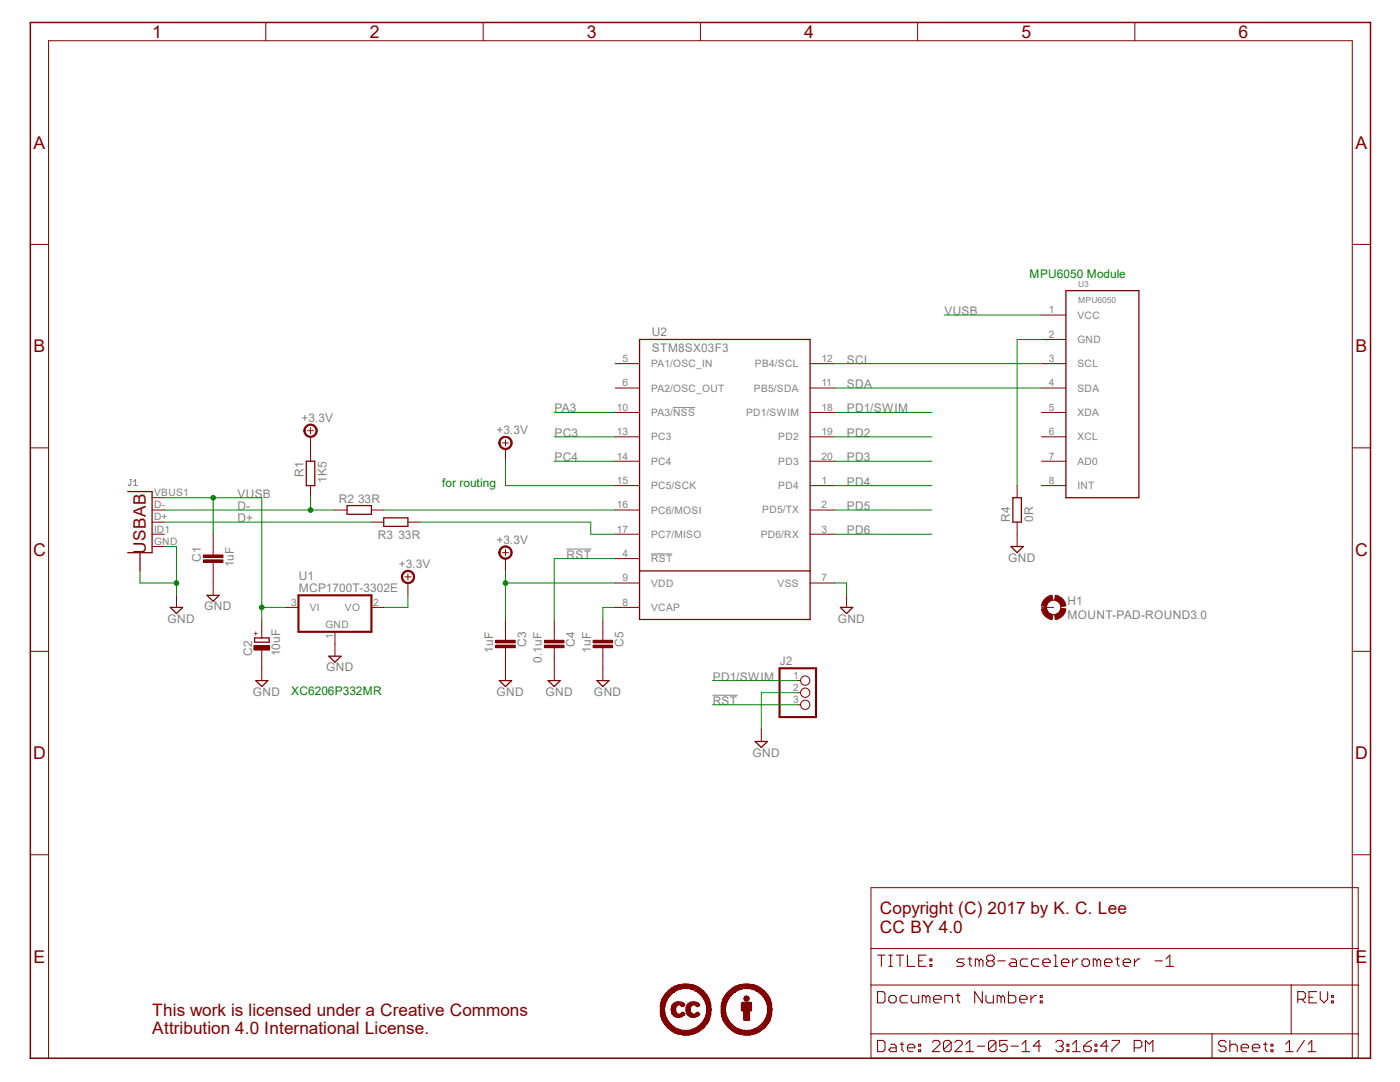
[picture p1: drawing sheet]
<svg xmlns="http://www.w3.org/2000/svg" width="279mm" height="216mm" viewBox="0 0 279 216" stroke-linecap="round" stroke-linejoin="round" font-family="sans-serif">
<defs><g id="words">
<g font-size="3.5" fill="#800000">
<text x="30.4" y="7.5">1</text>
<text x="73.8" y="7.5">2</text>
<text x="117.1" y="7.5">3</text>
<text x="160.5" y="7.5">4</text>
<text x="203.8" y="7.5">5</text>
<text x="247.2" y="7.5">6</text>
<text x="6.7" y="29.7">A</text>
<text x="270.5" y="29.7">A</text>
<text x="6.7" y="70.3">B</text>
<text x="270.5" y="70.3">B</text>
<text x="6.6" y="110.9">C</text>
<text x="270.4" y="110.9">C</text>
<text x="6.6" y="151.5">D</text>
<text x="270.4" y="151.5">D</text>
<text x="6.7" y="192.1">E</text>
<text x="270.5" y="192.1">E</text>
</g>
<g font-size="3.4" fill="#800000">
<text x="29.1" y="110.5" transform="rotate(-90 29.1 110.5)">USBAB</text>
<text x="175.6" y="182.5">Copyright (C) 2017 by K. C. Lee</text>
<text x="175.6" y="186.1">CC BY 4.0</text>
<text x="30.4" y="202.6">This work is licensed under a Creative Commons</text>
<text x="30.4" y="206.3">Attribution 4.0 International License.</text>
</g>
<g font-size="2.4" fill="#008000">
<text x="205.5" y="55.5">MPU6050 Module</text>
<text x="88.2" y="97.1">for routing</text>
<text x="58.1" y="138.7">XC6206P332MR</text>
</g>
<g font-size="2.4" fill="#808080">
<text x="188.5" y="62.9">VUSB</text>
<text x="130.1" y="70.1">STM8SX03F3</text>
<text x="130.1" y="67">U2</text>
<text x="169" y="72.6">SCL</text>
<text x="169" y="77.4">SDA</text>
<text x="110.7" y="82.3">PA3</text>
<text x="169" y="82.3">PD1/SWIM</text>
<text x="60.2" y="84.1">+3.3V</text>
<text x="99.1" y="86.6">+3.3V</text>
<text x="110.7" y="87.2">PC3</text>
<text x="169" y="87.2">PD2</text>
<text x="60.5" y="95.1" transform="rotate(-90 60.5 95.1)">R1</text>
<text x="110.7" y="92">PC4</text>
<text x="169" y="92">PD3</text>
<text x="47.4" y="101.8">D-</text>
<text x="47.4" y="99.3">VUSB</text>
<text x="65.2" y="96.3" transform="rotate(-90 65.2 96.3)">1K5</text>
<text x="67.6" y="100.3">R2</text>
<text x="71.5" y="100.3">33R</text>
<text x="169" y="101.8">PD5</text>
<text x="169" y="96.9">PD4</text>
<text x="47.4" y="104.2">D+</text>
<text x="75.4" y="107.6">R3</text>
<text x="79.5" y="107.6">33R</text>
<text x="169" y="106.6">PD6</text>
<text x="201.6" y="104.1" transform="rotate(-90 201.6 104.1)">R4</text>
<text x="206.2" y="104.2" transform="rotate(-90 206.2 104.2)">0R</text>
<text x="40.1" y="112.1" transform="rotate(-90 40.1 112.1)">C1</text>
<text x="46.7" y="113.2" transform="rotate(-90 46.7 113.2)">1uF</text>
<text x="79.6" y="113.3">+3.3V</text>
<text x="99.1" y="108.5">+3.3V</text>
<text x="113.1" y="111.5">RST</text>
<text x="201.2" y="112.1">GND</text>
<text x="59.6" y="118.2">MCP1700T-3302E</text>
<text x="59.6" y="115.7">U1</text>
<text x="33.4" y="124.2">GND</text>
<text x="40.7" y="121.8">GND</text>
<text x="167.2" y="124.2">GND</text>
<text x="213" y="123.6">MOUNT-PAD-ROUND3.0</text>
<text x="213" y="120.7">H1</text>
<text x="50.3" y="130.9" transform="rotate(-90 50.3 130.9)">C2</text>
<text x="55.9" y="130.9" transform="rotate(-90 55.9 130.9)">10uF</text>
<text x="98.4" y="130.2" transform="rotate(-90 98.4 130.2)">1uF</text>
<text x="105" y="129.1" transform="rotate(-90 105 129.1)">C3</text>
<text x="114.7" y="129.1" transform="rotate(-90 114.7 129.1)">C4</text>
<text x="117.9" y="130.2" transform="rotate(-90 117.9 130.2)">1uF</text>
<text x="124.5" y="129.1" transform="rotate(-90 124.5 129.1)">C5</text>
<text x="65.1" y="134">GND</text>
<text x="108.2" y="132.2" transform="rotate(-90 108.2 132.2)">0.1uF</text>
<text x="142.2" y="135.8">PD1/SWIM</text>
<text x="155.6" y="132.8">J2</text>
<text x="50.5" y="138.8">GND</text>
<text x="99.1" y="138.8">GND</text>
<text x="108.8" y="138.8">GND</text>
<text x="118.5" y="138.8">GND</text>
<text x="142.2" y="140.6">RST</text>
<text x="150.2" y="151">GND</text>
</g>
<g font-size="2" fill="#808080">
<text x="209.3" y="62.5">1</text>
<text x="215" y="63.6">VCC</text>
<text x="209.3" y="67.4">2</text>
<text x="215" y="68.5">GND</text>
<text x="124.3" y="72.2">5</text>
<text x="124.3" y="77.1">6</text>
<text x="129.9" y="73.3">PA1/OSC_IN</text>
<text x="150.7" y="73.3">PB4/SCL</text>
<text x="163.9" y="72.2">12</text>
<text x="163.9" y="77.1">11</text>
<text x="209.3" y="72.2">3</text>
<text x="209.3" y="77.1">4</text>
<text x="215" y="73.3">SCL</text>
<text x="123.1" y="82">10</text>
<text x="129.9" y="83">PA3/NSS</text>
<text x="129.9" y="78.1">PA2/OSC_OUT</text>
<text x="148.9" y="83">PD1/SWIM</text>
<text x="150.5" y="78.1">PB5/SDA</text>
<text x="163.9" y="82">18</text>
<text x="209.3" y="82">5</text>
<text x="215" y="78.1">SDA</text>
<text x="215" y="83">XDA</text>
<text x="123.1" y="86.8">13</text>
<text x="129.9" y="87.9">PC3</text>
<text x="155.3" y="87.9">PD2</text>
<text x="163.9" y="86.8">19</text>
<text x="209.3" y="86.8">6</text>
<text x="215" y="87.9">XCL</text>
<text x="123.1" y="91.7">14</text>
<text x="129.9" y="92.8">PC4</text>
<text x="155.3" y="92.8">PD3</text>
<text x="163.9" y="91.7">20</text>
<text x="209.3" y="91.7">7</text>
<text x="215" y="92.8">AD0</text>
<text x="30.7" y="101.4">D-</text>
<text x="30.7" y="99">VBUS1</text>
<text x="123.1" y="101.4">16</text>
<text x="123.1" y="96.6">15</text>
<text x="129.9" y="97.6">PC5/SCK</text>
<text x="155.3" y="97.6">PD4</text>
<text x="163.9" y="96.6">1</text>
<text x="163.9" y="101.4">2</text>
<text x="209.3" y="96.6">8</text>
<text x="215" y="97.6">INT</text>
<text x="30.7" y="103.8">D+</text>
<text x="30.7" y="106.3">ID1</text>
<text x="123.1" y="106.3">17</text>
<text x="129.9" y="102.5">PC6/MOSI</text>
<text x="129.9" y="107.4">PC7/MISO</text>
<text x="151.8" y="107.3">PD6/RX</text>
<text x="152.1" y="102.4">PD5/TX</text>
<text x="163.9" y="106.3">3</text>
<text x="30.7" y="108.7">GND</text>
<text x="124.3" y="111.1">4</text>
<text x="129.9" y="112.2">RST</text>
<text x="124.3" y="116">9</text>
<text x="129.9" y="117.1">VDD</text>
<text x="155.2" y="117.1">VSS</text>
<text x="163.9" y="116">7</text>
<text x="58.1" y="120.9">3</text>
<text x="61.8" y="121.9">VI</text>
<text x="64.9" y="125.4">GND</text>
<text x="68.8" y="121.9">VO</text>
<text x="74.5" y="120.9">2</text>
<text x="124.3" y="120.9">8</text>
<text x="129.9" y="121.9">VCAP</text>
<text x="66.5" y="127.6" transform="rotate(-90 66.5 127.6)">1</text>
<text x="158.3" y="135.5">1</text>
<text x="158.3" y="137.9">2</text>
<text x="158.3" y="140.3">3</text>
</g>
<g font-size="1.7" fill="#808080">
<text x="215.2" y="57.3">U3</text>
<text x="215.2" y="60.4">MPU6050</text>
</g>
<text font-size="1.7" fill="#800000" x="51.7" y="126.9" transform="rotate(-90 51.7 126.9)">+</text>
</g></defs>
<path d="M25.9 95.7h.4M26.1 95.7v.9l-.2 .3-.3-.3M26.7 96.9h.7M26.7 96.1l.4-.4v1.2M134.3 81.3h4.4M113 109.6h5M129.9 110.5h4.3M142.2 138.7h5" fill="none" stroke="#808080" stroke-width=".2"/>
<path d="M61.1 92h1.7v4.9h-1.7zM69.3 100.9h4.8v1.7h-4.8zM76.6 103.3h4.8v1.7h-4.8z" fill="none" stroke="#800000" stroke-width=".25"/>
<path d="M62 89.6v2.4M62 96.9v2.4M66.8 101.8h2.5M74.1 101.8h2.5M74.1 104.2h2.5M81.4 104.2h2.5M120.3 126.1v1.7M120.3 129.2v1.7" fill="none" stroke="#800000" stroke-width=".2"/>
<path d="M118.4 128.7h3.9v.5h-3.9z" fill-rule="evenodd" fill="#800000"/>
<path d="M118.4 128.7h3.9v.5h-3.9z" fill="none" stroke="#800000" stroke-width=".2"/>
<path d="M118.4 127.8h3.9v.5h-3.9z" fill-rule="evenodd" fill="#800000"/>
<path d="M35.2 118.8v2.4M169 118.8v2.4M52.2 126.1v1.2M52.2 129.7v1.2M52.2 133.3v2.5M118.4 127.8h3.9v.5h-3.9zM120.3 123.6v2.5M120.3 130.9v4.9" fill="none" stroke="#800000" stroke-width=".2"/>
<path d="M34 121.2h2.4l-1.2 1.2zM50.8 127.3h2.9v.8h-2.9zM51.1 135.8h2.4l-1.3 1.2zM119.1 135.8h2.4l-1.2 1.2zM167.7 121.2h2.5l-1.2 1.2z" fill="none" stroke="#800000" stroke-width=".25"/>
<path d="M50.7 128.9h3.1v.8h-3.1z" fill-rule="evenodd" fill="#800000"/>
<path d="M50.7 128.9h3.1v.8h-3.1zM52.2 123.6v2.5M52.2 130.9v2.4M100.9 126.1v1.7M100.9 129.2v1.7" fill="none" stroke="#800000" stroke-width=".2"/>
<path d="M98.9 128.7h3.9v.5h-3.9z" fill-rule="evenodd" fill="#800000"/>
<path d="M98.9 128.7h3.9v.5h-3.9z" fill="none" stroke="#800000" stroke-width=".2"/>
<path d="M98.9 127.8h3.9v.5h-3.9z" fill-rule="evenodd" fill="#800000"/>
<path d="M61.4 85.9h1.2M62 85.3v1.3M98.9 127.8h3.9v.5h-3.9zM100.9 123.6v2.5M100.9 130.9v4.9" fill="none" stroke="#800000" stroke-width=".2"/>
<path d="M99.7 135.8h2.4l-1.2 1.2z" fill="none" stroke="#800000" stroke-width=".25"/>
<path d="M61 85.1a1.35 1.35 0 0 1 2.1 .2 1.35 1.35 0 0 1-.8 2 1.35 1.35 0 0 1-1.7-1.4h.3a1.09 1.09 0 0 1 1.4-1 1.09 1.09 0 0 1 .4 1.8 1.09 1.09 0 0 1-1.7-.4l-.1-.4h-.3z" fill-rule="evenodd" fill="#800000"/>
<path d="M61 85.1a1.35 1.35 0 0 1 2.1 .2 1.35 1.35 0 0 1-.8 2 1.35 1.35 0 0 1-1.7-1.4h.3a1.09 1.09 0 0 1 1.4-1 1.09 1.09 0 0 1 .4 1.8 1.09 1.09 0 0 1-1.7-.4l-.1-.4h-.3zM62 87.2v2.4M100.3 110.3h1.2M100.9 109.6v1.3" fill="none" stroke="#800000" stroke-width=".2"/>
<path d="M99.9 109.4a1.35 1.35 0 0 1 2.1 .2 1.35 1.35 0 0 1-.8 2 1.35 1.35 0 0 1-1.7-1.3h.3a1.08 1.08 0 0 1 1.4-1.1 1.08 1.08 0 0 1 .4 1.7 1.08 1.08 0 0 1-1.7-.3l-.1-.3h-.3z" fill-rule="evenodd" fill="#800000"/>
<path d="M80.8 115.1h1.2M81.4 114.5v1.2M99.9 109.4a1.35 1.35 0 0 1 2.1 .2 1.35 1.35 0 0 1-.8 2 1.35 1.35 0 0 1-1.7-1.3h.3a1.08 1.08 0 0 1 1.4-1.1 1.08 1.08 0 0 1 .4 1.7 1.08 1.08 0 0 1-1.7-.3l-.1-.3h-.3zM100.9 111.5v2.4M57.1 121.2h2.5M66.8 126.1v4.8M74.1 121.2h2.5" fill="none" stroke="#800000" stroke-width=".2"/>
<path d="M59.6 118.8h14.5v7.3h-14.5z" fill="none" stroke="#800000" stroke-width=".42"/>
<path d="M65.6 130.9h2.5l-1.3 1.2z" fill="none" stroke="#800000" stroke-width=".25"/>
<path d="M80.4 114.3a1.33 1.33 0 0 1 2.1 0 1.33 1.33 0 0 1-.7 2.1 1.33 1.33 0 0 1-1.7-1.3h.2a1.1 1.1 0 0 1 1.6-.9 1.1 1.1 0 0 1 .2 1.8 1.1 1.1 0 0 1-1.7-.5l-.1-.4h-.2z" fill-rule="evenodd" fill="#800000"/>
<path d="M42.5 109.1v1.6M42.5 112.2v1.7M80.4 114.3a1.33 1.33 0 0 1 2.1 0 1.33 1.33 0 0 1-.7 2.1 1.33 1.33 0 0 1-1.7-1.3h.2a1.1 1.1 0 0 1 1.6-.9 1.1 1.1 0 0 1 .2 1.8 1.1 1.1 0 0 1-1.7-.5l-.1-.4h-.2zM81.4 116.3v2.5" fill="none" stroke="#800000" stroke-width=".2"/>
<path d="M40.6 111.7h3.9v.5h-3.9z" fill-rule="evenodd" fill="#800000"/>
<path d="M40.6 111.7h3.9v.5h-3.9z" fill="none" stroke="#800000" stroke-width=".2"/>
<path d="M40.6 110.7h3.9v.6h-3.9z" fill-rule="evenodd" fill="#800000"/>
<g fill="none" stroke="#800000" stroke-width=".2">
<path d="M53 4.5v3.6M96.4 4.5v3.6M139.8 4.5v3.6M183.1 4.5v3.6M226.5 4.5v3.6M6.1 48.8h3.6M269.9 48.8h3.6M122.8 72.6h4.8M122.8 77.4h4.8M161.7 72.6h4.8M161.7 77.4h4.8M6.1 89.4h3.6"/>
<path d="M122.8 96.9h4.8M122.8 82.3h4.8M122.8 87.2h4.8M122.8 92h4.8M161.7 96.9h4.8M161.7 82.3h4.8M161.7 87.2h4.8M161.7 92h4.8M269.9 89.4h3.6M40.6 110.7h3.9v.6h-3.9zM42.5 106.6v2.5M42.5 113.9v4.9"/>
<path d="M122.8 101.8h4.8M122.8 106.6h4.8M122.8 116.3h4.8M122.8 111.5h4.8M161.7 101.8h4.8M161.7 106.6h4.8M161.7 116.3h4.8M6.1 130h3.6M110.6 126.1v1.7M110.6 129.2v1.7M122.8 121.2h4.8M269.9 130h3.6"/>
<path d="M6.1 170.6h3.6M173.8 177.1h97.3v34.1h-97.3zM269.9 170.6h3.6M173.8 196.6h97.3M173.8 189.3h97.3M257.7 196.6v9.7M9.7 211.2v-203.1h260.2v203.1M173.8 206.3h97.3M241.9 206.3v4.9"/>
</g>
<path d="M127.6 67.7h34.1v55.9h-34.1zM41.3 118.8h2.4l-1.2 1.2zM127.6 113.9h34.1" fill="none" stroke="#800000" stroke-width=".25"/>
<path d="M6.1 4.5h267.4v206.7h-267.4z" fill="none" stroke="#800000" stroke-width=".3"/>
<g fill="none" stroke="#800000" stroke-width=".21">
<path d="M175.1 197.9h1.1l.4 .3v1.5l-.4 .4h-1.1zM175.1 190.6h1.5M175.9 190.6v2.2M177.4 199l.4-.4h.7l.4 .4v.7l-.4 .4h-.7l-.4-.4zM177.4 190.6h.7M177.4 192.8h.7M177.8 190.6v2.2M178.9 190.6h1.4M179.6 190.6v2.2M181.1 190.6v2.2h1.5M181.1 198.6h-1.1l-.4 .4v.7l.4 .4h1.1M181.9 198.6v1.1l.3 .4h1.1v-1.5"/>
<path d="M183.3 191.7h.8M184.8 190.6h-1.5v2.2h1.5M184.8 199l-.4-.4h-.3v1.5M184.8 199l.4-.4 .4 .4v1.1M184.8 199v1.1M185.6 192.4h.4v.4h-.4zM185.6 191.3h.4v.4h-.4zM186.3 199.4h1.5v-.4l-.3-.4h-.8l-.4 .4v.7l.4 .4h.8M190.8 198.6h.8M191.2 198.2v1.5l.4 .4M192.4 191.3h-1.1l-.4 .4 .4 .4h.8l.3 .3-.3 .4h-1.2M193.2 191.3h.7"/>
<path d="M193.5 191v1.4l.4 .4M195.4 191.7l-.4-.4h-.4v1.5M195.4 191.7v1.1M195.4 191.7l.4-.4 .4 .4v1.1M196 197.9v2.2l-1.5-2.2v2.2M196.8 198.6v1.1l.3 .4h1.1v-1.5M197.3 191.7l-.4-.4v-.3l.4-.4h.7l.4 .4v.3l-.4 .4M197.3 191.7l-.4 .4v.3l.4 .4h.7l.4-.4v-.3l-.4-.4M197.3 191.7h.7M199.1 191.7h1.5M199.8 199l-.4-.4h-.4v1.5M199.8 199v1.1"/>
<path d="M199.8 199l.3-.4 .4 .4v1.1M201.3 197.9v2.2h1.1l.3-.4v-.7l-.3-.4h-1.1M201.8 191.3h.7l.4 .4v1.1h-1.1l-.4-.4 .4-.3h1.1M203.5 199.4h1.5v-.4l-.4-.4h-.7l-.4 .4v.7l.4 .4h.7M205.1 191.3h-1.1l-.4 .4v.7l.4 .4h1.1M205.7 198.6v1.5M206.8 198.6h-.3l-.8 .8M207.3 191.3h-1.1l-.3 .4v.7l.3 .4h1.1M207.6 199.7h.4v.4h-.4zM207.6 198.6h.4v.4h-.4zM208.1 192.1h1.5v-.4l-.4-.4h-.7l-.4 .4v.7l.4 .4h.7M210.4 190.6h.3v2.2"/>
<path d="M210.4 192.8h.7M211.8 192.1h1.5v-.4l-.4-.4h-.7l-.4 .4v.7l.4 .4h.7M214.1 191.3v1.5M215.2 191.3h-.4l-.7 .8M215.9 191.7l.4-.4h.7l.4 .4v.7l-.4 .4h-.7l-.4-.4zM218.9 191.7v1.1M218.9 191.7l-.3-.4h-.4v1.5M218.9 191.7l.4-.4 .4 .4v1.1M220.4 192.1h1.5v-.4l-.4-.4h-.7l-.4 .4v.7l.4 .4h.7M222.6 191.3h.8M223 191v1.4l.4 .4M224.2 192.1h1.4v-.4l-.3-.4h-.8l-.3 .4v.7l.3 .4h.8"/>
<path d="M226.4 191.3v1.5M227.5 191.3h-.4l-.7 .8M230.5 191.7h1.5M232.7 192.8h1.5M232.7 191.3l.8-.7v2.2M259 199.4h1.1l.4-.4v-.8l-.4-.3h-1.1v2.2M259.8 199.4l.7 .7M261.2 199h.8M262.8 197.9h-1.6v2.2h1.6M263.5 197.9v1.5l.7 .7 .8-.7v-1.5M265.7 199.7h.4v.4h-.4zM265.7 198.6h.4v.4h-.4z"/>
<path d="M175.1 207.6h1.1l.4 .4v1.5l-.4 .3h-1.1zM177.8 208.4h.7l.4 .3v1.1h-1.1l-.4-.3 .4-.4h1.1M179.6 208.4h.7M180 208v1.5l.3 .3M181.1 209.1h1.5v-.4l-.4-.3h-.7l-.4 .3v.8l.4 .3h.7M183.3 209.5h.4v.3h-.4zM183.3 208.4h.4v.3h-.4zM186.1 208l.3-.4h.8l.4 .4v.4l-1.5 1.4h1.5M188.6 200.1v-1.5h1.1l.4 .4v1.1M189.8 208v1.5l-.4 .3h-.7l-.4-.3M189.8 208l-.4-.4h-.7l-.4 .4v1.5M189.8 208l-1.5 1.5"/>
<path d="M190.5 208l.4-.4h.8l.3 .4v.4l-1.5 1.4h1.5M192.8 209.8h1.5M192.8 208.4l.7-.8v2.2M195 208.7h1.5M198.8 208v1.5l-.4 .3h-.7l-.4-.3M198.8 208l-.4-.4h-.7l-.4 .4v1.5M198.8 208l-1.5 1.5M201 207.6h-1.5v1.1l.7-.3h.4l.4 .3v.8l-.4 .3h-.7l-.4-.3M201.8 208.7h1.4M204 209.8h1.5M204 208.4l.7-.8v2.2M207.7 208.7h-1.5l1.1-1.1v2.2"/>
<path d="M210.7 208l.4-.4h.7l.4 .4v.4l-.4 .3M211.5 208.7h.3M211.8 208.7l.4 .4v.4l-.4 .3h-.7l-.4-.3M212.9 209.5h.4v.3h-.4zM212.9 208.4h.4v.3h-.4zM214 209.8h1.6M214 208.4l.8-.8v2.2M216.3 208.7h1.1l.4 .4v.4l-.4 .3h-.7l-.4-.3zM217.8 207.6l-.8 .4-.7 .7M218.5 209.5h.4v.3h-.4zM218.5 208.4h.4v.3h-.4zM221.1 208.7h-1.4l1.1-1.1v2.2"/>
<path d="M221.9 207.6h1.5v.4l-1.5 1.5v.3M226.4 209.1h1.1l.4-.4v-.7l-.4-.4h-1.1v2.2M228.6 209.8v-2.2l.8 .8 .7-.8v2.2M244.7 208l-.4-.4h-.7l-.4 .4v.4l.4 .3h.7l.4 .4v.4l-.4 .3h-.7l-.4-.3M245.4 208.7l.4-.3h.7l.4 .3v1.1M245.4 207.6v2.2M247.7 209.1h1.5v-.4l-.4-.3h-.7l-.4 .3v.8l.4 .3h.7M249.9 209.1h1.5v-.4l-.4-.3h-.7l-.4 .3v.8l.4 .3h.7M252.2 208.4h.7M252.5 208v1.5l.4 .3M253.7 209.5h.3v.3h-.3zM253.7 208.4h.3v.3h-.3z"/>
<path d="M256.6 209.8h1.5M256.6 208.4l.7-.8v2.2M260.3 207.6l-1.5 2.2M261.1 209.8h1.5M261.1 208.4l.7-.8v2.2"/>
</g>
<path d="M108.7 128.7h3.9v.5h-3.9z" fill-rule="evenodd" fill="#800000"/>
<path d="M108.7 128.7h3.9v.5h-3.9z" fill="none" stroke="#800000" stroke-width=".2"/>
<path d="M108.7 127.8h3.9v.5h-3.9z" fill-rule="evenodd" fill="#800000"/>
<g fill="none" stroke="#800000" stroke-width=".2">
<path d="M30.4 99.3h2.4M100.3 88.4h1.2M100.9 87.8v1.2M30.4 104.2h2.4M30.4 101.8h2.4M30.4 109.1h2.4M30.4 106.6h2.4M108.7 127.8h3.9v.5h-3.9zM110.6 123.6v2.5M110.6 130.9v4.9M159.2 135.8h.6M159.2 138.2h.6"/>
<path d="M151.9 145.5v2.5M159.2 140.6h.6"/>
<circle cx="160.7" cy="135.8" r=".93"/>
<circle cx="160.7" cy="138.2" r=".93"/>
<circle cx="160.7" cy="140.6" r=".93"/>
</g>
<path d="M25.5 98.1h4.9v12.2h-4.9M27.9 110.3v3.6M109.4 135.8h2.4l-1.2 1.2zM150.7 148h2.5l-1.3 1.1z" fill="none" stroke="#800000" stroke-width=".25"/>
<path d="M155.6 133.3h7.3v9.8h-7.3z" fill="none" stroke="#800000" stroke-width=".42"/>
<path d="M99.9 87.5a1.35 1.35 0 0 1 2.1 .2 1.35 1.35 0 0 1-.8 2 1.35 1.35 0 0 1-1.7-1.3h.3a1.09 1.09 0 0 1 1.5-1.1 1.09 1.09 0 0 1 .3 1.8 1.09 1.09 0 0 1-1.7-.3l-.1-.4h-.3z" fill-rule="evenodd" fill="#800000"/>
<path d="M99.9 87.5a1.35 1.35 0 0 1 2.1 .2 1.35 1.35 0 0 1-.8 2 1.35 1.35 0 0 1-1.7-1.3h.3a1.09 1.09 0 0 1 1.5-1.1 1.09 1.09 0 0 1 .3 1.8 1.09 1.09 0 0 1-1.7-.3l-.1-.4h-.3zM100.9 89.6v2.4" fill="none" stroke="#800000" stroke-width=".2"/>
<path d="M210.6 118.8a2.4 2.4 0 0 1 2.1 2.1l-.9 .1a1.48 1.48 0 0 0-1.3-1.3z" fill-rule="evenodd" fill="#800000"/>
<path d="M210.6 118.8a2.4 2.4 0 0 1 2.1 2.1l-.9 .1a1.48 1.48 0 0 0-1.3-1.3z" fill="none" stroke="#800000" stroke-width=".2"/>
<path d="M208.4 119.7a2.34 2.34 0 0 1 1.6-.9l.1 .9a1.48 1.48 0 0 0-1.3 1.3l-.9-.1 .2-.8z" fill-rule="evenodd" fill="#800000"/>
<path d="M208.4 119.7a2.34 2.34 0 0 1 1.6-.9l.1 .9a1.48 1.48 0 0 0-1.3 1.3l-.9-.1 .2-.8z" fill="none" stroke="#800000" stroke-width=".2"/>
<path d="M207.9 121.5l.9-.1a1.48 1.48 0 0 0 1.3 1.3l-.1 .9a2.4 2.4 0 0 1-2.1-2.1z" fill-rule="evenodd" fill="#800000"/>
<path d="M207.9 121.5l.9-.1a1.48 1.48 0 0 0 1.3 1.3l-.1 .9a2.4 2.4 0 0 1-2.1-2.1z" fill="none" stroke="#800000" stroke-width=".2"/>
<path d="M211.8 121.4l.9 .1a2.4 2.4 0 0 1-2.1 2.1l-.1-.9a1.48 1.48 0 0 0 1.3-1.3z" fill-rule="evenodd" fill="#800000"/>
<g fill="none" stroke="#800000" stroke-width=".2">
<path d="M207.9 62.9h4.8M207.9 67.7h4.8M207.9 72.6h4.8M207.9 77.4h4.8M207.9 82.3h4.8M207.9 87.2h4.8M207.9 92h4.8M207.9 96.9h4.8M203 106.6v2.5M207.9 121.2h2.4M211.8 121.4l.9 .1a2.4 2.4 0 0 1-2.1 2.1l-.1-.9a1.48 1.48 0 0 0 1.3-1.3z"/>
<circle cx="210.3" cy="121.2" r="1.44"/>
</g>
<path d="M212.7 58h14.6v41.3h-14.6zM201.8 109.1h2.4l-1.2 1.2z" fill="none" stroke="#800000" stroke-width=".25"/>
<path d="M136.1 206.5h1.6z" fill-rule="evenodd" fill="#800000"/>
<g fill="none" stroke="#800000" stroke-width=".2">
<path d="M133.8 205.5l2.1 .1zM133.8 205.5h2.1M133.9 205.6l2.8 .1zM133.9 205.6h2.8M134 205.7h5.7zM134 205.7h5.7M134.2 205.8l5.3 .1zM134.2 205.8h5.3M134.4 205.9l5 .1zM134.4 205.9h5M134.5 206h4.6zM134.5 206h4.6"/>
<path d="M134.7 206.1l4.3 .1zM134.7 206.1h4.3M135 206.2h3.8zM135 206.2h3.8M135.2 206.2l3.3 .1zM135.2 206.3h3.3M135.6 206.3l2.6 .1zM135.6 206.4h2.6M136.1 206.5h1.6zM137 205.6l2.7 .1zM137 205.6h2.7M137.8 205.5l2.1 .1z"/>
<path d="M137.8 205.5h2.1"/>
</g>
<path d="M133.7 205.4h1.9z" fill-rule="evenodd" fill="#800000"/>
<path d="M133.7 205.4h1.9z" fill="none" stroke="#800000" stroke-width=".2"/>
<path d="M138.1 205.4h1.9z" fill-rule="evenodd" fill="#800000"/>
<path d="M138.1 205.4h1.9z" fill="none" stroke="#800000" stroke-width=".2"/>
<path d="M133.6 205.3l1.7 .1z" fill-rule="evenodd" fill="#800000"/>
<path d="M133.6 205.3l1.7 .1z" fill="none" stroke="#800000" stroke-width=".2"/>
<path d="M138.3 205.3l1.8 .1z" fill-rule="evenodd" fill="#800000"/>
<path d="M138.3 205.3l1.8 .1z" fill="none" stroke="#800000" stroke-width=".2"/>
<path d="M133.4 205.2l1.7 .1z" fill-rule="evenodd" fill="#800000"/>
<path d="M133.4 205.2l1.7 .1z" fill="none" stroke="#800000" stroke-width=".2"/>
<path d="M138.6 205.2l1.7 .1z" fill-rule="evenodd" fill="#800000"/>
<path d="M138.6 205.2l1.7 .1z" fill="none" stroke="#800000" stroke-width=".2"/>
<path d="M133.3 205.1l1.5 .1z" fill-rule="evenodd" fill="#800000"/>
<path d="M133.3 205.1l1.5 .1z" fill="none" stroke="#800000" stroke-width=".2"/>
<path d="M138.7 205.1l1.7 .1z" fill-rule="evenodd" fill="#800000"/>
<path d="M138.7 205.1l1.7 .1z" fill="none" stroke="#800000" stroke-width=".2"/>
<path d="M133.2 205l1.5 .1z" fill-rule="evenodd" fill="#800000"/>
<path d="M133.2 205l1.5 .1z" fill="none" stroke="#800000" stroke-width=".2"/>
<path d="M139 205l1.5 .1z" fill-rule="evenodd" fill="#800000"/>
<path d="M139 205l1.5 .1z" fill="none" stroke="#800000" stroke-width=".2"/>
<path d="M133.1 204.9l1.5 .1z" fill-rule="evenodd" fill="#800000"/>
<path d="M133.1 204.9l1.5 .1z" fill="none" stroke="#800000" stroke-width=".2"/>
<path d="M139.1 204.9l1.5 .1z" fill-rule="evenodd" fill="#800000"/>
<path d="M139.1 204.9l1.5 .1z" fill="none" stroke="#800000" stroke-width=".2"/>
<path d="M133 204.8l1.4 .1z" fill-rule="evenodd" fill="#800000"/>
<path d="M133 204.8l1.4 .1z" fill="none" stroke="#800000" stroke-width=".2"/>
<path d="M139.2 204.8l1.5 .1z" fill-rule="evenodd" fill="#800000"/>
<path d="M139.2 204.8l1.5 .1z" fill="none" stroke="#800000" stroke-width=".2"/>
<path d="M132.9 204.7l1.4 .1z" fill-rule="evenodd" fill="#800000"/>
<path d="M132.9 204.7l1.4 .1z" fill="none" stroke="#800000" stroke-width=".2"/>
<path d="M139.4 204.7l1.3 .1z" fill-rule="evenodd" fill="#800000"/>
<path d="M139.4 204.7l1.3 .1z" fill="none" stroke="#800000" stroke-width=".2"/>
<path d="M132.9 204.6l1.3 .1z" fill-rule="evenodd" fill="#800000"/>
<path d="M132.9 204.6l1.3 .1z" fill="none" stroke="#800000" stroke-width=".2"/>
<path d="M139.5 204.6l1.3 .1z" fill-rule="evenodd" fill="#800000"/>
<path d="M139.5 204.6l1.3 .1z" fill="none" stroke="#800000" stroke-width=".2"/>
<path d="M132.8 204.5l1.3 .1z" fill-rule="evenodd" fill="#800000"/>
<path d="M132.8 204.5l1.3 .1z" fill="none" stroke="#800000" stroke-width=".2"/>
<path d="M139.6 204.5l1.3 .1z" fill-rule="evenodd" fill="#800000"/>
<path d="M139.6 204.5l1.3 .1z" fill="none" stroke="#800000" stroke-width=".2"/>
<path d="M132.7 204.4l1.3 .1z" fill-rule="evenodd" fill="#800000"/>
<path d="M132.7 204.4l1.3 .1z" fill="none" stroke="#800000" stroke-width=".2"/>
<path d="M139.7 204.4l1.3 .1z" fill-rule="evenodd" fill="#800000"/>
<path d="M139.7 204.4l1.3 .1z" fill="none" stroke="#800000" stroke-width=".2"/>
<path d="M132.6 204.3l1.3 .1z" fill-rule="evenodd" fill="#800000"/>
<path d="M132.6 204.3l1.3 .1z" fill="none" stroke="#800000" stroke-width=".2"/>
<path d="M139.8 204.3l1.3 .1z" fill-rule="evenodd" fill="#800000"/>
<path d="M139.8 204.3l1.3 .1z" fill="none" stroke="#800000" stroke-width=".2"/>
<path d="M132.5 204.2l1.3 .1z" fill-rule="evenodd" fill="#800000"/>
<path d="M132.5 204.2l1.3 .1z" fill="none" stroke="#800000" stroke-width=".2"/>
<path d="M139.9 204.2l1.2 .1z" fill-rule="evenodd" fill="#800000"/>
<path d="M139.9 204.2l1.2 .1z" fill="none" stroke="#800000" stroke-width=".2"/>
<path d="M132.5 204.1l1.2 .1z" fill-rule="evenodd" fill="#800000"/>
<path d="M132.5 204.1l1.2 .1z" fill="none" stroke="#800000" stroke-width=".2"/>
<path d="M140 204.1l1.2 .1z" fill-rule="evenodd" fill="#800000"/>
<path d="M140 204.1l1.2 .1z" fill="none" stroke="#800000" stroke-width=".2"/>
<path d="M132.4 204l1.2 .1z" fill-rule="evenodd" fill="#800000"/>
<path d="M132.4 204l1.2 .1z" fill="none" stroke="#800000" stroke-width=".2"/>
<path d="M140.1 204l1.2 .1z" fill-rule="evenodd" fill="#800000"/>
<path d="M140.1 204l1.2 .1z" fill="none" stroke="#800000" stroke-width=".2"/>
<path d="M132.3 203.9l1.2 .1z" fill-rule="evenodd" fill="#800000"/>
<path d="M132.3 203.9l1.2 .1z" fill="none" stroke="#800000" stroke-width=".2"/>
<path d="M140.1 203.9l1.2 .1z" fill-rule="evenodd" fill="#800000"/>
<path d="M140.1 203.9l1.2 .1z" fill="none" stroke="#800000" stroke-width=".2"/>
<path d="M132.3 203.8l1.1 .1z" fill-rule="evenodd" fill="#800000"/>
<path d="M132.3 203.8l1.1 .1z" fill="none" stroke="#800000" stroke-width=".2"/>
<path d="M140.2 203.8l1.2 .1z" fill-rule="evenodd" fill="#800000"/>
<path d="M140.2 203.8l1.2 .1z" fill="none" stroke="#800000" stroke-width=".2"/>
<path d="M132.2 203.7l1.2 .1z" fill-rule="evenodd" fill="#800000"/>
<path d="M132.2 203.7l1.2 .1z" fill="none" stroke="#800000" stroke-width=".2"/>
<path d="M140.3 203.7l1.1 .1z" fill-rule="evenodd" fill="#800000"/>
<path d="M140.3 203.7l1.1 .1z" fill="none" stroke="#800000" stroke-width=".2"/>
<path d="M132.2 203.6l1.1 .1z" fill-rule="evenodd" fill="#800000"/>
<path d="M132.2 203.6l1.1 .1z" fill="none" stroke="#800000" stroke-width=".2"/>
<path d="M140.4 203.6l1.1 .1z" fill-rule="evenodd" fill="#800000"/>
<path d="M140.4 203.6l1.1 .1z" fill="none" stroke="#800000" stroke-width=".2"/>
<path d="M132.1 203.5l1.1 .1z" fill-rule="evenodd" fill="#800000"/>
<path d="M132.1 203.5l1.1 .1z" fill="none" stroke="#800000" stroke-width=".2"/>
<path d="M140.4 203.5l1.1 .1z" fill-rule="evenodd" fill="#800000"/>
<path d="M140.4 203.5l1.1 .1z" fill="none" stroke="#800000" stroke-width=".2"/>
<path d="M132.1 203.5h1.1z" fill-rule="evenodd" fill="#800000"/>
<path d="M132.1 203.5h1.1z" fill="none" stroke="#800000" stroke-width=".2"/>
<path d="M140.5 203.5h1.1z" fill-rule="evenodd" fill="#800000"/>
<path d="M140.5 203.5h1.1z" fill="none" stroke="#800000" stroke-width=".2"/>
<path d="M132 203.3l1.1 .1z" fill-rule="evenodd" fill="#800000"/>
<path d="M132 203.3l1.1 .1z" fill="none" stroke="#800000" stroke-width=".2"/>
<path d="M140.5 203.3l1.1 .1z" fill-rule="evenodd" fill="#800000"/>
<path d="M140.5 203.3l1.1 .1z" fill="none" stroke="#800000" stroke-width=".2"/>
<path d="M132 203.2l1.1 .1z" fill-rule="evenodd" fill="#800000"/>
<path d="M132 203.2l1.1 .1z" fill="none" stroke="#800000" stroke-width=".2"/>
<path d="M140.6 203.2l1 .1z" fill-rule="evenodd" fill="#800000"/>
<path d="M140.6 203.2l1 .1z" fill="none" stroke="#800000" stroke-width=".2"/>
<path d="M132.1 203.2h.9z" fill-rule="evenodd" fill="#800000"/>
<path d="M132.1 203.2h.9z" fill="none" stroke="#800000" stroke-width=".2"/>
<path d="M140.6 203.2h1.1z" fill-rule="evenodd" fill="#800000"/>
<path d="M140.6 203.2h1.1z" fill="none" stroke="#800000" stroke-width=".2"/>
<path d="M132 203l1.1 .1z" fill-rule="evenodd" fill="#800000"/>
<path d="M132 203l1.1 .1z" fill="none" stroke="#800000" stroke-width=".2"/>
<path d="M140.7 203l.9 .1z" fill-rule="evenodd" fill="#800000"/>
<path d="M140.7 203l.9 .1z" fill="none" stroke="#800000" stroke-width=".2"/>
<path d="M132 202.9l.9 .1z" fill-rule="evenodd" fill="#800000"/>
<path d="M132 202.9l.9 .1z" fill="none" stroke="#800000" stroke-width=".2"/>
<path d="M135.1 202.9l.5 .1z" fill-rule="evenodd" fill="#800000"/>
<path d="M135.1 202.9l.5 .1z" fill="none" stroke="#800000" stroke-width=".2"/>
<path d="M138.1 202.9l.6 .1z" fill-rule="evenodd" fill="#800000"/>
<path d="M138.1 202.9l.6 .1z" fill="none" stroke="#800000" stroke-width=".2"/>
<path d="M140.7 202.9l.9 .1z" fill-rule="evenodd" fill="#800000"/>
<path d="M140.7 202.9l.9 .1z" fill="none" stroke="#800000" stroke-width=".2"/>
<path d="M132 202.9h.9z" fill-rule="evenodd" fill="#800000"/>
<path d="M132 202.9h.9z" fill="none" stroke="#800000" stroke-width=".2"/>
<path d="M134.7 202.9h1.3z" fill-rule="evenodd" fill="#800000"/>
<path d="M134.7 202.9h1.3z" fill="none" stroke="#800000" stroke-width=".2"/>
<path d="M137.7 202.9h1.2z" fill-rule="evenodd" fill="#800000"/>
<path d="M137.7 202.9h1.2z" fill="none" stroke="#800000" stroke-width=".2"/>
<path d="M140.8 202.9h.9z" fill-rule="evenodd" fill="#800000"/>
<path d="M140.8 202.9h.9z" fill="none" stroke="#800000" stroke-width=".2"/>
<path d="M131.8 202.7l1.1 .1z" fill-rule="evenodd" fill="#800000"/>
<path d="M131.8 202.7l1.1 .1z" fill="none" stroke="#800000" stroke-width=".2"/>
<path d="M134.5 202.7l1.7 .1z" fill-rule="evenodd" fill="#800000"/>
<path d="M134.5 202.7l1.7 .1z" fill="none" stroke="#800000" stroke-width=".2"/>
<path d="M137.6 202.7l1.7 .1z" fill-rule="evenodd" fill="#800000"/>
<path d="M137.6 202.7l1.7 .1z" fill="none" stroke="#800000" stroke-width=".2"/>
<path d="M140.8 202.7l.9 .1z" fill-rule="evenodd" fill="#800000"/>
<path d="M140.8 202.7l.9 .1z" fill="none" stroke="#800000" stroke-width=".2"/>
<path d="M131.9 202.6l.9 .1z" fill-rule="evenodd" fill="#800000"/>
<path d="M131.9 202.6l.9 .1z" fill="none" stroke="#800000" stroke-width=".2"/>
<path d="M134.5 202.6l1.8 .1z" fill-rule="evenodd" fill="#800000"/>
<path d="M134.5 202.6l1.8 .1z" fill="none" stroke="#800000" stroke-width=".2"/>
<path d="M137.4 202.6l2 .1z" fill-rule="evenodd" fill="#800000"/>
<path d="M137.4 202.6l2 .1z" fill="none" stroke="#800000" stroke-width=".2"/>
<path d="M140.8 202.6l.9 .1z" fill-rule="evenodd" fill="#800000"/>
<path d="M140.8 202.6l.9 .1z" fill="none" stroke="#800000" stroke-width=".2"/>
<path d="M131.9 202.6h.9z" fill-rule="evenodd" fill="#800000"/>
<path d="M131.9 202.6h.9zM134.4 202.6h2.1zM134.4 202.6h2.1M137.3 202.6h2.1zM137.3 202.6h2.1" fill="none" stroke="#800000" stroke-width=".2"/>
<path d="M140.9 202.6h.9z" fill-rule="evenodd" fill="#800000"/>
<path d="M140.9 202.6h.9z" fill="none" stroke="#800000" stroke-width=".2"/>
<path d="M131.9 202.5l.9 .1z" fill-rule="evenodd" fill="#800000"/>
<path d="M131.9 202.5l.9 .1zM134.3 202.5l2.4 .1zM134.3 202.5h2.4M137.2 202.5l2.4 .1zM137.2 202.5h2.4" fill="none" stroke="#800000" stroke-width=".2"/>
<path d="M140.9 202.5l1 .1z" fill-rule="evenodd" fill="#800000"/>
<path d="M140.9 202.5l1 .1z" fill="none" stroke="#800000" stroke-width=".2"/>
<path d="M131.9 202.4h.8z" fill-rule="evenodd" fill="#800000"/>
<path d="M131.9 202.4h.8zM134.2 202.4h2.4zM134.2 202.4h2.4M137.1 202.4h2.6zM137.1 202.4h2.6" fill="none" stroke="#800000" stroke-width=".2"/>
<path d="M140.9 202.4h1z" fill-rule="evenodd" fill="#800000"/>
<path d="M140.9 202.4h1z" fill="none" stroke="#800000" stroke-width=".2"/>
<path d="M131.8 202.3l.9 .1z" fill-rule="evenodd" fill="#800000"/>
<path d="M131.8 202.3l.9 .1z" fill="none" stroke="#800000" stroke-width=".2"/>
<path d="M134.1 202.3l1.2 .1z" fill-rule="evenodd" fill="#800000"/>
<path d="M134.1 202.3l1.2 .1z" fill="none" stroke="#800000" stroke-width=".2"/>
<path d="M135.8 202.3l.9 .1z" fill-rule="evenodd" fill="#800000"/>
<path d="M135.8 202.3l.9 .1z" fill="none" stroke="#800000" stroke-width=".2"/>
<path d="M137.1 202.3l1.1 .1z" fill-rule="evenodd" fill="#800000"/>
<path d="M137.1 202.3l1.1 .1z" fill="none" stroke="#800000" stroke-width=".2"/>
<path d="M138.8 202.3l.8 .1z" fill-rule="evenodd" fill="#800000"/>
<path d="M138.8 202.3l.8 .1z" fill="none" stroke="#800000" stroke-width=".2"/>
<path d="M140.9 202.3l1 .1z" fill-rule="evenodd" fill="#800000"/>
<path d="M140.9 202.3l1 .1z" fill="none" stroke="#800000" stroke-width=".2"/>
<path d="M131.8 202.2l.9 .1z" fill-rule="evenodd" fill="#800000"/>
<path d="M131.8 202.2l.9 .1z" fill="none" stroke="#800000" stroke-width=".2"/>
<path d="M134.1 202.2l1.1 .1z" fill-rule="evenodd" fill="#800000"/>
<path d="M134.1 202.2l1.1 .1z" fill="none" stroke="#800000" stroke-width=".2"/>
<path d="M135.9 202.2l.8 .1z" fill-rule="evenodd" fill="#800000"/>
<path d="M135.9 202.2l.8 .1z" fill="none" stroke="#800000" stroke-width=".2"/>
<path d="M137 202.2l1.1 .1z" fill-rule="evenodd" fill="#800000"/>
<path d="M137 202.2l1.1 .1z" fill="none" stroke="#800000" stroke-width=".2"/>
<path d="M138.9 202.2l.7 .1z" fill-rule="evenodd" fill="#800000"/>
<path d="M138.9 202.2l.7 .1z" fill="none" stroke="#800000" stroke-width=".2"/>
<path d="M141 202.2l.9 .1z" fill-rule="evenodd" fill="#800000"/>
<path d="M141 202.2l.9 .1z" fill="none" stroke="#800000" stroke-width=".2"/>
<path d="M131.8 202.1h.9z" fill-rule="evenodd" fill="#800000"/>
<path d="M131.8 202.1h.9z" fill="none" stroke="#800000" stroke-width=".2"/>
<path d="M134.1 202.1h.9z" fill-rule="evenodd" fill="#800000"/>
<path d="M134.1 202.1h.9z" fill="none" stroke="#800000" stroke-width=".2"/>
<path d="M136 202.1h.5z" fill-rule="evenodd" fill="#800000"/>
<path d="M136 202.1h.5z" fill="none" stroke="#800000" stroke-width=".2"/>
<path d="M137 202.1h1z" fill-rule="evenodd" fill="#800000"/>
<path d="M137 202.1h1z" fill="none" stroke="#800000" stroke-width=".2"/>
<path d="M138.9 202.1h.5z" fill-rule="evenodd" fill="#800000"/>
<path d="M138.9 202.1h.5z" fill="none" stroke="#800000" stroke-width=".2"/>
<path d="M141 202.1h.9z" fill-rule="evenodd" fill="#800000"/>
<path d="M141 202.1h.9z" fill="none" stroke="#800000" stroke-width=".2"/>
<path d="M131.8 202l.9 .1z" fill-rule="evenodd" fill="#800000"/>
<path d="M131.8 202l.9 .1z" fill="none" stroke="#800000" stroke-width=".2"/>
<path d="M134 202l1 .1z" fill-rule="evenodd" fill="#800000"/>
<path d="M134 202l1 .1z" fill="none" stroke="#800000" stroke-width=".2"/>
<path d="M136.1 202l.2 .1z" fill-rule="evenodd" fill="#800000"/>
<path d="M136.1 202l.2 .1z" fill="none" stroke="#800000" stroke-width=".2"/>
<path d="M137 202l.9 .1z" fill-rule="evenodd" fill="#800000"/>
<path d="M137 202l.9 .1z" fill="none" stroke="#800000" stroke-width=".2"/>
<path d="M139.1 202l.2 .1z" fill-rule="evenodd" fill="#800000"/>
<path d="M139.1 202l.2 .1z" fill="none" stroke="#800000" stroke-width=".2"/>
<path d="M141 202l.9 .1z" fill-rule="evenodd" fill="#800000"/>
<path d="M141 202l.9 .1z" fill="none" stroke="#800000" stroke-width=".2"/>
<path d="M131.8 201.9l.9 .1z" fill-rule="evenodd" fill="#800000"/>
<path d="M131.8 201.9l.9 .1z" fill="none" stroke="#800000" stroke-width=".2"/>
<path d="M134 201.9l1 .1z" fill-rule="evenodd" fill="#800000"/>
<path d="M134 201.9l1 .1z" fill="none" stroke="#800000" stroke-width=".2"/>
<path d="M136.9 201.9l1 .1z" fill-rule="evenodd" fill="#800000"/>
<path d="M136.9 201.9l1 .1z" fill="none" stroke="#800000" stroke-width=".2"/>
<path d="M141 201.9l.9 .1z" fill-rule="evenodd" fill="#800000"/>
<path d="M141 201.9l.9 .1z" fill="none" stroke="#800000" stroke-width=".2"/>
<path d="M131.8 201.8h.8z" fill-rule="evenodd" fill="#800000"/>
<path d="M131.8 201.8h.8z" fill="none" stroke="#800000" stroke-width=".2"/>
<path d="M134 201.8h.9z" fill-rule="evenodd" fill="#800000"/>
<path d="M134 201.8h.9z" fill="none" stroke="#800000" stroke-width=".2"/>
<path d="M136.9 201.8h.9z" fill-rule="evenodd" fill="#800000"/>
<path d="M136.9 201.8h.9z" fill="none" stroke="#800000" stroke-width=".2"/>
<path d="M141 201.8h.9z" fill-rule="evenodd" fill="#800000"/>
<path d="M141 201.8h.9z" fill="none" stroke="#800000" stroke-width=".2"/>
<path d="M131.8 201.7l.8 .1z" fill-rule="evenodd" fill="#800000"/>
<path d="M131.8 201.7l.8 .1z" fill="none" stroke="#800000" stroke-width=".2"/>
<path d="M134 201.7l.9 .1z" fill-rule="evenodd" fill="#800000"/>
<path d="M134 201.7l.9 .1z" fill="none" stroke="#800000" stroke-width=".2"/>
<path d="M136.9 201.7l.9 .1z" fill-rule="evenodd" fill="#800000"/>
<path d="M136.9 201.7l.9 .1z" fill="none" stroke="#800000" stroke-width=".2"/>
<path d="M141 201.7l.9 .1z" fill-rule="evenodd" fill="#800000"/>
<path d="M141 201.7l.9 .1z" fill="none" stroke="#800000" stroke-width=".2"/>
<path d="M131.8 201.6l.8 .1z" fill-rule="evenodd" fill="#800000"/>
<path d="M131.8 201.6l.8 .1z" fill="none" stroke="#800000" stroke-width=".2"/>
<path d="M134 201.6l.9 .1z" fill-rule="evenodd" fill="#800000"/>
<path d="M134 201.6l.9 .1z" fill="none" stroke="#800000" stroke-width=".2"/>
<path d="M136.9 201.6l.9 .1z" fill-rule="evenodd" fill="#800000"/>
<path d="M136.9 201.6l.9 .1z" fill="none" stroke="#800000" stroke-width=".2"/>
<path d="M141 201.6l.9 .1z" fill-rule="evenodd" fill="#800000"/>
<path d="M141 201.6l.9 .1z" fill="none" stroke="#800000" stroke-width=".2"/>
<path d="M131.8 201.5l.8 .1z" fill-rule="evenodd" fill="#800000"/>
<path d="M131.8 201.5l.8 .1z" fill="none" stroke="#800000" stroke-width=".2"/>
<path d="M133.9 201.5l.9 .1z" fill-rule="evenodd" fill="#800000"/>
<path d="M133.9 201.5l.9 .1z" fill="none" stroke="#800000" stroke-width=".2"/>
<path d="M136.9 201.5l.9 .1z" fill-rule="evenodd" fill="#800000"/>
<path d="M136.9 201.5l.9 .1z" fill="none" stroke="#800000" stroke-width=".2"/>
<path d="M141 201.5l.9 .1z" fill-rule="evenodd" fill="#800000"/>
<path d="M141 201.5l.9 .1z" fill="none" stroke="#800000" stroke-width=".2"/>
<path d="M131.8 201.4l.8 .1z" fill-rule="evenodd" fill="#800000"/>
<path d="M131.8 201.4l.8 .1z" fill="none" stroke="#800000" stroke-width=".2"/>
<path d="M133.9 201.4l.9 .1z" fill-rule="evenodd" fill="#800000"/>
<path d="M133.9 201.4l.9 .1z" fill="none" stroke="#800000" stroke-width=".2"/>
<path d="M136.9 201.4l.9 .1z" fill-rule="evenodd" fill="#800000"/>
<path d="M136.9 201.4l.9 .1z" fill="none" stroke="#800000" stroke-width=".2"/>
<path d="M141 201.4l.9 .1z" fill-rule="evenodd" fill="#800000"/>
<path d="M141 201.4l.9 .1z" fill="none" stroke="#800000" stroke-width=".2"/>
<path d="M131.8 201.3l.8 .1z" fill-rule="evenodd" fill="#800000"/>
<path d="M131.8 201.3l.8 .1z" fill="none" stroke="#800000" stroke-width=".2"/>
<path d="M133.9 201.3l.9 .1z" fill-rule="evenodd" fill="#800000"/>
<path d="M133.9 201.3l.9 .1z" fill="none" stroke="#800000" stroke-width=".2"/>
<path d="M136.9 201.3l.9 .1z" fill-rule="evenodd" fill="#800000"/>
<path d="M136.9 201.3l.9 .1z" fill="none" stroke="#800000" stroke-width=".2"/>
<path d="M141 201.3l.9 .1z" fill-rule="evenodd" fill="#800000"/>
<path d="M141 201.3l.9 .1z" fill="none" stroke="#800000" stroke-width=".2"/>
<path d="M131.8 201.2l.8 .1z" fill-rule="evenodd" fill="#800000"/>
<path d="M131.8 201.2l.8 .1z" fill="none" stroke="#800000" stroke-width=".2"/>
<path d="M134 201.2l.9 .1z" fill-rule="evenodd" fill="#800000"/>
<path d="M134 201.2l.9 .1z" fill="none" stroke="#800000" stroke-width=".2"/>
<path d="M136.9 201.2l.9 .1z" fill-rule="evenodd" fill="#800000"/>
<path d="M136.9 201.2l.9 .1z" fill="none" stroke="#800000" stroke-width=".2"/>
<path d="M141 201.2l.9 .1z" fill-rule="evenodd" fill="#800000"/>
<path d="M141 201.2l.9 .1z" fill="none" stroke="#800000" stroke-width=".2"/>
<path d="M131.8 201.1l.8 .1z" fill-rule="evenodd" fill="#800000"/>
<path d="M131.8 201.1l.8 .1z" fill="none" stroke="#800000" stroke-width=".2"/>
<path d="M134 201.1l.9 .1z" fill-rule="evenodd" fill="#800000"/>
<path d="M134 201.1l.9 .1z" fill="none" stroke="#800000" stroke-width=".2"/>
<path d="M136.9 201.1l.9 .1z" fill-rule="evenodd" fill="#800000"/>
<path d="M136.9 201.1l.9 .1z" fill="none" stroke="#800000" stroke-width=".2"/>
<path d="M141 201.1l.9 .1z" fill-rule="evenodd" fill="#800000"/>
<path d="M141 201.1l.9 .1z" fill="none" stroke="#800000" stroke-width=".2"/>
<path d="M131.8 201l.8 .1z" fill-rule="evenodd" fill="#800000"/>
<path d="M131.8 201l.8 .1z" fill="none" stroke="#800000" stroke-width=".2"/>
<path d="M134 201l.9 .1z" fill-rule="evenodd" fill="#800000"/>
<path d="M134 201l.9 .1z" fill="none" stroke="#800000" stroke-width=".2"/>
<path d="M136.9 201l.9 .1z" fill-rule="evenodd" fill="#800000"/>
<path d="M136.9 201l.9 .1z" fill="none" stroke="#800000" stroke-width=".2"/>
<path d="M141 201l.9 .1z" fill-rule="evenodd" fill="#800000"/>
<path d="M141 201l.9 .1z" fill="none" stroke="#800000" stroke-width=".2"/>
<path d="M131.8 200.9l.9 .1z" fill-rule="evenodd" fill="#800000"/>
<path d="M131.8 200.9l.9 .1z" fill="none" stroke="#800000" stroke-width=".2"/>
<path d="M134 200.9l1 .1z" fill-rule="evenodd" fill="#800000"/>
<path d="M134 200.9l1 .1z" fill="none" stroke="#800000" stroke-width=".2"/>
<path d="M136.9 200.9l1 .1z" fill-rule="evenodd" fill="#800000"/>
<path d="M136.9 200.9l1 .1z" fill="none" stroke="#800000" stroke-width=".2"/>
<path d="M141 200.9l.9 .1z" fill-rule="evenodd" fill="#800000"/>
<path d="M141 200.9l.9 .1z" fill="none" stroke="#800000" stroke-width=".2"/>
<path d="M131.8 200.8l.9 .1z" fill-rule="evenodd" fill="#800000"/>
<path d="M131.8 200.8l.9 .1z" fill="none" stroke="#800000" stroke-width=".2"/>
<path d="M134 200.8l1 .1z" fill-rule="evenodd" fill="#800000"/>
<path d="M134 200.8l1 .1z" fill="none" stroke="#800000" stroke-width=".2"/>
<path d="M136.1 200.8l.1 .1z" fill-rule="evenodd" fill="#800000"/>
<path d="M136.1 200.8l.1 .1z" fill="none" stroke="#800000" stroke-width=".2"/>
<path d="M137 200.8l.9 .1z" fill-rule="evenodd" fill="#800000"/>
<path d="M137 200.8l.9 .1z" fill="none" stroke="#800000" stroke-width=".2"/>
<path d="M139 200.8l.2 .1z" fill-rule="evenodd" fill="#800000"/>
<path d="M139 200.8l.2 .1z" fill="none" stroke="#800000" stroke-width=".2"/>
<path d="M141 200.8l.9 .1z" fill-rule="evenodd" fill="#800000"/>
<path d="M141 200.8l.9 .1z" fill="none" stroke="#800000" stroke-width=".2"/>
<path d="M131.8 200.7l.9 .1z" fill-rule="evenodd" fill="#800000"/>
<path d="M131.8 200.7l.9 .1z" fill="none" stroke="#800000" stroke-width=".2"/>
<path d="M134.1 200.7l.9 .1z" fill-rule="evenodd" fill="#800000"/>
<path d="M134.1 200.7l.9 .1z" fill="none" stroke="#800000" stroke-width=".2"/>
<path d="M135.9 200.7l.5 .1z" fill-rule="evenodd" fill="#800000"/>
<path d="M135.9 200.7l.5 .1z" fill="none" stroke="#800000" stroke-width=".2"/>
<path d="M137 200.7l1 .1z" fill-rule="evenodd" fill="#800000"/>
<path d="M137 200.7l1 .1z" fill="none" stroke="#800000" stroke-width=".2"/>
<path d="M138.9 200.7l.5 .1z" fill-rule="evenodd" fill="#800000"/>
<path d="M138.9 200.7l.5 .1z" fill="none" stroke="#800000" stroke-width=".2"/>
<path d="M141 200.7l.9 .1z" fill-rule="evenodd" fill="#800000"/>
<path d="M141 200.7l.9 .1z" fill="none" stroke="#800000" stroke-width=".2"/>
<path d="M131.8 200.6l.9 .1z" fill-rule="evenodd" fill="#800000"/>
<path d="M131.8 200.6l.9 .1z" fill="none" stroke="#800000" stroke-width=".2"/>
<path d="M134.1 200.6l1.1 .1z" fill-rule="evenodd" fill="#800000"/>
<path d="M134.1 200.6l1.1 .1z" fill="none" stroke="#800000" stroke-width=".2"/>
<path d="M135.8 200.6l.8 .1z" fill-rule="evenodd" fill="#800000"/>
<path d="M135.8 200.6l.8 .1z" fill="none" stroke="#800000" stroke-width=".2"/>
<path d="M137.1 200.6l.9 .1z" fill-rule="evenodd" fill="#800000"/>
<path d="M137.1 200.6l.9 .1z" fill="none" stroke="#800000" stroke-width=".2"/>
<path d="M138.9 200.6l.7 .1z" fill-rule="evenodd" fill="#800000"/>
<path d="M138.9 200.6l.7 .1z" fill="none" stroke="#800000" stroke-width=".2"/>
<path d="M141 200.6l.9 .1z" fill-rule="evenodd" fill="#800000"/>
<path d="M141 200.6l.9 .1z" fill="none" stroke="#800000" stroke-width=".2"/>
<path d="M131.8 200.5l.9 .1z" fill-rule="evenodd" fill="#800000"/>
<path d="M131.8 200.5l.9 .1z" fill="none" stroke="#800000" stroke-width=".2"/>
<path d="M134.2 200.5l1.2 .1z" fill-rule="evenodd" fill="#800000"/>
<path d="M134.2 200.5l1.2 .1z" fill="none" stroke="#800000" stroke-width=".2"/>
<path d="M135.8 200.5l.9 .1z" fill-rule="evenodd" fill="#800000"/>
<path d="M135.8 200.5l.9 .1z" fill="none" stroke="#800000" stroke-width=".2"/>
<path d="M137.1 200.5l1.2 .1z" fill-rule="evenodd" fill="#800000"/>
<path d="M137.1 200.5l1.2 .1z" fill="none" stroke="#800000" stroke-width=".2"/>
<path d="M138.7 200.5l.9 .1z" fill-rule="evenodd" fill="#800000"/>
<path d="M138.7 200.5l.9 .1z" fill="none" stroke="#800000" stroke-width=".2"/>
<path d="M140.9 200.5l1 .1z" fill-rule="evenodd" fill="#800000"/>
<path d="M140.9 200.5l1 .1z" fill="none" stroke="#800000" stroke-width=".2"/>
<path d="M131.9 200.4l.8 .1z" fill-rule="evenodd" fill="#800000"/>
<path d="M131.9 200.4l.8 .1zM134.2 200.4l2.4 .1zM134.2 200.4h2.4M137.2 200.4l2.5 .1zM137.2 200.4h2.5" fill="none" stroke="#800000" stroke-width=".2"/>
<path d="M140.9 200.4l1 .1z" fill-rule="evenodd" fill="#800000"/>
<path d="M140.9 200.4l1 .1z" fill="none" stroke="#800000" stroke-width=".2"/>
<path d="M131.9 200.3l.9 .1z" fill-rule="evenodd" fill="#800000"/>
<path d="M131.9 200.3l.9 .1zM134.3 200.3l2.4 .1zM134.3 200.4h2.4M137.2 200.3l2.4 .1zM137.2 200.4h2.4" fill="none" stroke="#800000" stroke-width=".2"/>
<path d="M140.9 200.3l1 .1z" fill-rule="evenodd" fill="#800000"/>
<path d="M140.9 200.3l1 .1z" fill="none" stroke="#800000" stroke-width=".2"/>
<path d="M131.9 200.2l.9 .1z" fill-rule="evenodd" fill="#800000"/>
<path d="M131.9 200.2l.9 .1zM134.4 200.2l2.1 .1zM134.4 200.3h2.1M137.3 200.2l2.1 .1zM137.3 200.3h2.1" fill="none" stroke="#800000" stroke-width=".2"/>
<path d="M140.8 200.2l.9 .1z" fill-rule="evenodd" fill="#800000"/>
<path d="M140.8 200.2l.9 .1z" fill="none" stroke="#800000" stroke-width=".2"/>
<path d="M131.9 200.1l.9 .1z" fill-rule="evenodd" fill="#800000"/>
<path d="M131.9 200.1l.9 .1z" fill="none" stroke="#800000" stroke-width=".2"/>
<path d="M134.5 200.1l1.9 .1z" fill-rule="evenodd" fill="#800000"/>
<path d="M134.5 200.1l1.9 .1z" fill="none" stroke="#800000" stroke-width=".2"/>
<path d="M137.5 200.1l1.9 .1z" fill-rule="evenodd" fill="#800000"/>
<path d="M137.5 200.1l1.9 .1z" fill="none" stroke="#800000" stroke-width=".2"/>
<path d="M140.8 200.1l.9 .1z" fill-rule="evenodd" fill="#800000"/>
<path d="M140.8 200.1l.9 .1z" fill="none" stroke="#800000" stroke-width=".2"/>
<path d="M131.8 200l1.1 .1z" fill-rule="evenodd" fill="#800000"/>
<path d="M131.8 200l1.1 .1z" fill="none" stroke="#800000" stroke-width=".2"/>
<path d="M134.7 200l1.5 .1z" fill-rule="evenodd" fill="#800000"/>
<path d="M134.7 200l1.5 .1z" fill="none" stroke="#800000" stroke-width=".2"/>
<path d="M137.6 200l1.7 .1z" fill-rule="evenodd" fill="#800000"/>
<path d="M137.6 200l1.7 .1z" fill="none" stroke="#800000" stroke-width=".2"/>
<path d="M140.8 200l.9 .1z" fill-rule="evenodd" fill="#800000"/>
<path d="M140.8 200l.9 .1z" fill="none" stroke="#800000" stroke-width=".2"/>
<path d="M132 199.9l.9 .1z" fill-rule="evenodd" fill="#800000"/>
<path d="M132 199.9l.9 .1z" fill="none" stroke="#800000" stroke-width=".2"/>
<path d="M134.9 199.9l1.2 .1z" fill-rule="evenodd" fill="#800000"/>
<path d="M134.9 199.9l1.2 .1z" fill="none" stroke="#800000" stroke-width=".2"/>
<path d="M137.8 199.9l1.2 .1z" fill-rule="evenodd" fill="#800000"/>
<path d="M137.8 199.9l1.2 .1z" fill="none" stroke="#800000" stroke-width=".2"/>
<path d="M140.8 199.9l.9 .1z" fill-rule="evenodd" fill="#800000"/>
<path d="M140.8 199.9l.9 .1z" fill="none" stroke="#800000" stroke-width=".2"/>
<path d="M132 199.9h.9z" fill-rule="evenodd" fill="#800000"/>
<path d="M132 199.9h.9z" fill="none" stroke="#800000" stroke-width=".2"/>
<path d="M135.3 199.9h.2z" fill-rule="evenodd" fill="#800000"/>
<path d="M135.3 199.9h.2z" fill="none" stroke="#800000" stroke-width=".2"/>
<path d="M138.3 199.9h.2z" fill-rule="evenodd" fill="#800000"/>
<path d="M138.3 199.9h.2z" fill="none" stroke="#800000" stroke-width=".2"/>
<path d="M140.7 199.9h.9z" fill-rule="evenodd" fill="#800000"/>
<path d="M140.7 199.9h.9z" fill="none" stroke="#800000" stroke-width=".2"/>
<path d="M132 199.7l1.1 .1z" fill-rule="evenodd" fill="#800000"/>
<path d="M132 199.7l1.1 .1z" fill="none" stroke="#800000" stroke-width=".2"/>
<path d="M140.7 199.7l.9 .1z" fill-rule="evenodd" fill="#800000"/>
<path d="M140.7 199.7l.9 .1z" fill="none" stroke="#800000" stroke-width=".2"/>
<path d="M132.1 199.6l.9 .1z" fill-rule="evenodd" fill="#800000"/>
<path d="M132.1 199.6l.9 .1z" fill="none" stroke="#800000" stroke-width=".2"/>
<path d="M140.6 199.6l1.1 .1z" fill-rule="evenodd" fill="#800000"/>
<path d="M140.6 199.6l1.1 .1z" fill="none" stroke="#800000" stroke-width=".2"/>
<path d="M132 199.6h1.1z" fill-rule="evenodd" fill="#800000"/>
<path d="M132 199.6h1.1z" fill="none" stroke="#800000" stroke-width=".2"/>
<path d="M140.6 199.6h1z" fill-rule="evenodd" fill="#800000"/>
<path d="M140.6 199.6h1z" fill="none" stroke="#800000" stroke-width=".2"/>
<path d="M132 199.4l1.1 .1z" fill-rule="evenodd" fill="#800000"/>
<path d="M132 199.4l1.1 .1z" fill="none" stroke="#800000" stroke-width=".2"/>
<path d="M140.5 199.4l1.1 .1z" fill-rule="evenodd" fill="#800000"/>
<path d="M140.5 199.4l1.1 .1z" fill="none" stroke="#800000" stroke-width=".2"/>
<path d="M132.1 199.3l1.1 .1z" fill-rule="evenodd" fill="#800000"/>
<path d="M132.1 199.3l1.1 .1z" fill="none" stroke="#800000" stroke-width=".2"/>
<path d="M140.5 199.3l1.1 .1z" fill-rule="evenodd" fill="#800000"/>
<path d="M140.5 199.3l1.1 .1z" fill="none" stroke="#800000" stroke-width=".2"/>
<path d="M132.1 199.3h1.1z" fill-rule="evenodd" fill="#800000"/>
<path d="M132.1 199.3h1.1z" fill="none" stroke="#800000" stroke-width=".2"/>
<path d="M140.4 199.3h1.1z" fill-rule="evenodd" fill="#800000"/>
<path d="M140.4 199.3h1.1z" fill="none" stroke="#800000" stroke-width=".2"/>
<path d="M132.2 199.1l1.1 .1z" fill-rule="evenodd" fill="#800000"/>
<path d="M132.2 199.1l1.1 .1z" fill="none" stroke="#800000" stroke-width=".2"/>
<path d="M140.4 199.1l1.1 .1z" fill-rule="evenodd" fill="#800000"/>
<path d="M140.4 199.1l1.1 .1z" fill="none" stroke="#800000" stroke-width=".2"/>
<path d="M132.2 199.1h1.2z" fill-rule="evenodd" fill="#800000"/>
<path d="M132.2 199.1h1.2z" fill="none" stroke="#800000" stroke-width=".2"/>
<path d="M140.3 199.1h1.1z" fill-rule="evenodd" fill="#800000"/>
<path d="M140.3 199.1h1.1z" fill="none" stroke="#800000" stroke-width=".2"/>
<path d="M132.3 199l1.1 .1z" fill-rule="evenodd" fill="#800000"/>
<path d="M132.3 199l1.1 .1z" fill="none" stroke="#800000" stroke-width=".2"/>
<path d="M140.2 199l1.2 .1z" fill-rule="evenodd" fill="#800000"/>
<path d="M140.2 199l1.2 .1z" fill="none" stroke="#800000" stroke-width=".2"/>
<path d="M132.4 198.9l1.1 .1z" fill-rule="evenodd" fill="#800000"/>
<path d="M132.4 198.9l1.1 .1z" fill="none" stroke="#800000" stroke-width=".2"/>
<path d="M140.1 198.9l1.2 .1z" fill-rule="evenodd" fill="#800000"/>
<path d="M140.1 198.9l1.2 .1z" fill="none" stroke="#800000" stroke-width=".2"/>
<path d="M132.4 198.8h1.2z" fill-rule="evenodd" fill="#800000"/>
<path d="M132.4 198.8h1.2z" fill="none" stroke="#800000" stroke-width=".2"/>
<path d="M140.1 198.8h1.1z" fill-rule="evenodd" fill="#800000"/>
<path d="M140.1 198.8h1.1z" fill="none" stroke="#800000" stroke-width=".2"/>
<path d="M132.5 198.7l1.2 .1z" fill-rule="evenodd" fill="#800000"/>
<path d="M132.5 198.7l1.2 .1z" fill="none" stroke="#800000" stroke-width=".2"/>
<path d="M140 198.7l1.2 .1z" fill-rule="evenodd" fill="#800000"/>
<path d="M140 198.7l1.2 .1z" fill="none" stroke="#800000" stroke-width=".2"/>
<path d="M132.5 198.6l1.3 .1z" fill-rule="evenodd" fill="#800000"/>
<path d="M132.5 198.6l1.3 .1z" fill="none" stroke="#800000" stroke-width=".2"/>
<path d="M139.9 198.6l1.2 .1z" fill-rule="evenodd" fill="#800000"/>
<path d="M139.9 198.6l1.2 .1z" fill="none" stroke="#800000" stroke-width=".2"/>
<path d="M132.6 198.5h1.3z" fill-rule="evenodd" fill="#800000"/>
<path d="M132.6 198.5h1.3z" fill="none" stroke="#800000" stroke-width=".2"/>
<path d="M139.8 198.5h1.3z" fill-rule="evenodd" fill="#800000"/>
<path d="M139.8 198.5h1.3z" fill="none" stroke="#800000" stroke-width=".2"/>
<path d="M132.7 198.4l1.3 .1z" fill-rule="evenodd" fill="#800000"/>
<path d="M132.7 198.4l1.3 .1z" fill="none" stroke="#800000" stroke-width=".2"/>
<path d="M139.7 198.4l1.3 .1z" fill-rule="evenodd" fill="#800000"/>
<path d="M139.7 198.4l1.3 .1z" fill="none" stroke="#800000" stroke-width=".2"/>
<path d="M132.8 198.3l1.3 .1z" fill-rule="evenodd" fill="#800000"/>
<path d="M132.8 198.3l1.3 .1z" fill="none" stroke="#800000" stroke-width=".2"/>
<path d="M139.6 198.3l1.3 .1z" fill-rule="evenodd" fill="#800000"/>
<path d="M139.6 198.3l1.3 .1z" fill="none" stroke="#800000" stroke-width=".2"/>
<path d="M132.9 198.2h1.3z" fill-rule="evenodd" fill="#800000"/>
<path d="M132.9 198.2h1.3z" fill="none" stroke="#800000" stroke-width=".2"/>
<path d="M139.5 198.2h1.3z" fill-rule="evenodd" fill="#800000"/>
<path d="M139.5 198.2h1.3z" fill="none" stroke="#800000" stroke-width=".2"/>
<path d="M132.9 198.1l1.4 .1z" fill-rule="evenodd" fill="#800000"/>
<path d="M132.9 198.1l1.4 .1z" fill="none" stroke="#800000" stroke-width=".2"/>
<path d="M139.4 198.1l1.3 .1z" fill-rule="evenodd" fill="#800000"/>
<path d="M139.4 198.1l1.3 .1z" fill="none" stroke="#800000" stroke-width=".2"/>
<path d="M133 198l1.4 .1z" fill-rule="evenodd" fill="#800000"/>
<path d="M133 198l1.4 .1z" fill="none" stroke="#800000" stroke-width=".2"/>
<path d="M139.2 198l1.4 .1z" fill-rule="evenodd" fill="#800000"/>
<path d="M139.2 198l1.4 .1z" fill="none" stroke="#800000" stroke-width=".2"/>
<path d="M133.1 197.9l1.5 .1z" fill-rule="evenodd" fill="#800000"/>
<path d="M133.1 197.9l1.5 .1z" fill="none" stroke="#800000" stroke-width=".2"/>
<path d="M139.1 197.9l1.5 .1z" fill-rule="evenodd" fill="#800000"/>
<path d="M139.1 197.9l1.5 .1z" fill="none" stroke="#800000" stroke-width=".2"/>
<path d="M133.2 197.8l1.5 .1z" fill-rule="evenodd" fill="#800000"/>
<path d="M133.2 197.8l1.5 .1z" fill="none" stroke="#800000" stroke-width=".2"/>
<path d="M139 197.8l1.5 .1z" fill-rule="evenodd" fill="#800000"/>
<path d="M139 197.8l1.5 .1z" fill="none" stroke="#800000" stroke-width=".2"/>
<path d="M133.3 197.7l1.5 .1z" fill-rule="evenodd" fill="#800000"/>
<path d="M133.3 197.7l1.5 .1z" fill="none" stroke="#800000" stroke-width=".2"/>
<path d="M138.7 197.7l1.7 .1z" fill-rule="evenodd" fill="#800000"/>
<path d="M138.7 197.7l1.7 .1z" fill="none" stroke="#800000" stroke-width=".2"/>
<path d="M133.4 197.6l1.7 .1z" fill-rule="evenodd" fill="#800000"/>
<path d="M133.4 197.6l1.7 .1z" fill="none" stroke="#800000" stroke-width=".2"/>
<path d="M138.6 197.6l1.7 .1z" fill-rule="evenodd" fill="#800000"/>
<path d="M138.6 197.6l1.7 .1z" fill="none" stroke="#800000" stroke-width=".2"/>
<path d="M133.5 197.5l1.8 .1z" fill-rule="evenodd" fill="#800000"/>
<path d="M133.5 197.5l1.8 .1z" fill="none" stroke="#800000" stroke-width=".2"/>
<path d="M138.4 197.5l1.7 .1z" fill-rule="evenodd" fill="#800000"/>
<path d="M138.4 197.5l1.7 .1z" fill="none" stroke="#800000" stroke-width=".2"/>
<path d="M133.7 197.4l1.9 .1z" fill-rule="evenodd" fill="#800000"/>
<path d="M133.7 197.4l1.9 .1z" fill="none" stroke="#800000" stroke-width=".2"/>
<path d="M138.1 197.4l1.9 .1z" fill-rule="evenodd" fill="#800000"/>
<g fill="none" stroke="#800000" stroke-width=".2">
<path d="M133.8 197.3l2.1 .1zM133.8 197.4h2.1M133.9 197.2l2.9 .1zM133.9 197.2h2.9M134 197.1l5.7 .1zM134 197.1h5.7M134.2 197l5.3 .1zM134.2 197.1h5.3M134.4 196.9l5 .1zM134.4 197h5M134.5 196.8l4.6 .1zM134.5 196.8h4.6"/>
<path d="M134.7 196.7l4.3 .1zM134.7 196.8h4.3M135 196.6l3.8 .1zM135 196.7h3.8M135.3 196.5l3.2 .1zM135.3 196.6h3.2M135.6 196.4l2.5 .1zM135.6 196.5h2.5M136.9 197.2l2.9 .1zM136.9 197.2h2.9M137.8 197.3l2.1 .1zM137.8 197.4h2.1"/>
<path d="M138.1 197.4l1.9 .1z"/>
</g>
<path d="M136.2 196.3l1.2 .1z" fill-rule="evenodd" fill="#800000"/>
<path d="M136.2 196.3l1.2 .1z" fill="none" stroke="#800000" stroke-width=".2"/>
<path d="M148.3 206.5h1.5z" fill-rule="evenodd" fill="#800000"/>
<g fill="none" stroke="#800000" stroke-width=".2">
<path d="M146 205.5l2.1 .1zM146 205.5h2.1M146 205.6l2.8 .1zM146 205.6h2.8M146.1 205.7h5.7zM146.1 205.7h5.7M146.3 205.8l5.4 .1zM146.3 205.8h5.4M146.5 205.9l5 .1zM146.5 205.9h5M146.6 206h4.7zM146.6 206h4.7"/>
<path d="M146.8 206.1l4.3 .1zM146.8 206.1h4.3M147.1 206.2h3.8zM147.1 206.2h3.8M147.3 206.2l3.3 .1zM147.3 206.3h3.3M147.7 206.3l2.6 .1zM147.7 206.4h2.6M148.3 206.5h1.5zM149.2 205.6l2.7 .1zM149.2 205.6h2.7M149.9 205.5l2.2 .1z"/>
<path d="M149.9 205.5h2.2"/>
</g>
<path d="M145.8 205.4h1.9z" fill-rule="evenodd" fill="#800000"/>
<path d="M145.8 205.4h1.9z" fill="none" stroke="#800000" stroke-width=".2"/>
<path d="M150.2 205.4h2z" fill-rule="evenodd" fill="#800000"/>
<path d="M150.2 205.4h2z" fill="none" stroke="#800000" stroke-width=".2"/>
<path d="M145.8 205.3l1.6 .1z" fill-rule="evenodd" fill="#800000"/>
<path d="M145.8 205.3l1.6 .1z" fill="none" stroke="#800000" stroke-width=".2"/>
<path d="M150.5 205.3l1.8 .1z" fill-rule="evenodd" fill="#800000"/>
<path d="M150.5 205.3l1.8 .1z" fill="none" stroke="#800000" stroke-width=".2"/>
<path d="M145.5 205.2l1.7 .1z" fill-rule="evenodd" fill="#800000"/>
<path d="M145.5 205.2l1.7 .1z" fill="none" stroke="#800000" stroke-width=".2"/>
<path d="M150.7 205.2l1.7 .1z" fill-rule="evenodd" fill="#800000"/>
<path d="M150.7 205.2l1.7 .1z" fill="none" stroke="#800000" stroke-width=".2"/>
<path d="M145.5 205.1l1.5 .1z" fill-rule="evenodd" fill="#800000"/>
<path d="M145.5 205.1l1.5 .1z" fill="none" stroke="#800000" stroke-width=".2"/>
<path d="M150.9 205.1l1.7 .1z" fill-rule="evenodd" fill="#800000"/>
<path d="M150.9 205.1l1.7 .1z" fill="none" stroke="#800000" stroke-width=".2"/>
<path d="M145.4 205l1.4 .1z" fill-rule="evenodd" fill="#800000"/>
<path d="M145.4 205l1.4 .1z" fill="none" stroke="#800000" stroke-width=".2"/>
<path d="M151.1 205l1.6 .1z" fill-rule="evenodd" fill="#800000"/>
<path d="M151.1 205l1.6 .1z" fill="none" stroke="#800000" stroke-width=".2"/>
<path d="M145.3 204.9l1.4 .1z" fill-rule="evenodd" fill="#800000"/>
<path d="M145.3 204.9l1.4 .1z" fill="none" stroke="#800000" stroke-width=".2"/>
<path d="M151.3 204.9l1.4 .1z" fill-rule="evenodd" fill="#800000"/>
<path d="M151.3 204.9l1.4 .1z" fill="none" stroke="#800000" stroke-width=".2"/>
<path d="M145.2 204.8l1.3 .1z" fill-rule="evenodd" fill="#800000"/>
<path d="M145.2 204.8l1.3 .1z" fill="none" stroke="#800000" stroke-width=".2"/>
<path d="M151.4 204.8l1.5 .1z" fill-rule="evenodd" fill="#800000"/>
<path d="M151.4 204.8l1.5 .1z" fill="none" stroke="#800000" stroke-width=".2"/>
<path d="M145.1 204.7l1.3 .1z" fill-rule="evenodd" fill="#800000"/>
<path d="M145.1 204.7l1.3 .1z" fill="none" stroke="#800000" stroke-width=".2"/>
<path d="M151.5 204.7l1.4 .1z" fill-rule="evenodd" fill="#800000"/>
<path d="M151.5 204.7l1.4 .1z" fill="none" stroke="#800000" stroke-width=".2"/>
<path d="M145.1 204.6l1.2 .1z" fill-rule="evenodd" fill="#800000"/>
<path d="M145.1 204.6l1.2 .1z" fill="none" stroke="#800000" stroke-width=".2"/>
<path d="M151.7 204.6l1.3 .1z" fill-rule="evenodd" fill="#800000"/>
<path d="M151.7 204.6l1.3 .1z" fill="none" stroke="#800000" stroke-width=".2"/>
<path d="M145 204.5l1.3 .1z" fill-rule="evenodd" fill="#800000"/>
<path d="M145 204.5l1.3 .1z" fill="none" stroke="#800000" stroke-width=".2"/>
<path d="M151.8 204.5l1.3 .1z" fill-rule="evenodd" fill="#800000"/>
<path d="M151.8 204.5l1.3 .1z" fill="none" stroke="#800000" stroke-width=".2"/>
<path d="M144.9 204.4l1.2 .1z" fill-rule="evenodd" fill="#800000"/>
<path d="M144.9 204.4l1.2 .1z" fill="none" stroke="#800000" stroke-width=".2"/>
<path d="M151.9 204.4l1.3 .1z" fill-rule="evenodd" fill="#800000"/>
<path d="M151.9 204.4l1.3 .1z" fill="none" stroke="#800000" stroke-width=".2"/>
<path d="M144.8 204.3l1.2 .1z" fill-rule="evenodd" fill="#800000"/>
<path d="M144.8 204.3l1.2 .1z" fill="none" stroke="#800000" stroke-width=".2"/>
<path d="M152 204.3l1.2 .1z" fill-rule="evenodd" fill="#800000"/>
<path d="M152 204.3l1.2 .1z" fill="none" stroke="#800000" stroke-width=".2"/>
<path d="M144.7 204.2l1.3 .1z" fill-rule="evenodd" fill="#800000"/>
<path d="M144.7 204.2l1.3 .1z" fill="none" stroke="#800000" stroke-width=".2"/>
<path d="M152.1 204.2l1.1 .1z" fill-rule="evenodd" fill="#800000"/>
<path d="M152.1 204.2l1.1 .1z" fill="none" stroke="#800000" stroke-width=".2"/>
<path d="M144.7 204.1l1.2 .1z" fill-rule="evenodd" fill="#800000"/>
<path d="M144.7 204.1l1.2 .1z" fill="none" stroke="#800000" stroke-width=".2"/>
<path d="M152.2 204.1l1.2 .1z" fill-rule="evenodd" fill="#800000"/>
<path d="M152.2 204.1l1.2 .1z" fill="none" stroke="#800000" stroke-width=".2"/>
<path d="M144.6 204l1.2 .1z" fill-rule="evenodd" fill="#800000"/>
<path d="M144.6 204l1.2 .1z" fill="none" stroke="#800000" stroke-width=".2"/>
<path d="M152.3 204l1.2 .1z" fill-rule="evenodd" fill="#800000"/>
<path d="M152.3 204l1.2 .1z" fill="none" stroke="#800000" stroke-width=".2"/>
<path d="M144.5 203.9l1.2 .1z" fill-rule="evenodd" fill="#800000"/>
<path d="M144.5 203.9l1.2 .1z" fill="none" stroke="#800000" stroke-width=".2"/>
<path d="M152.3 203.9l1.2 .1z" fill-rule="evenodd" fill="#800000"/>
<path d="M152.3 203.9l1.2 .1z" fill="none" stroke="#800000" stroke-width=".2"/>
<path d="M144.5 203.8l1.1 .1z" fill-rule="evenodd" fill="#800000"/>
<path d="M144.5 203.8l1.1 .1z" fill="none" stroke="#800000" stroke-width=".2"/>
<path d="M152.4 203.8l1.1 .1z" fill-rule="evenodd" fill="#800000"/>
<path d="M152.4 203.8l1.1 .1z" fill="none" stroke="#800000" stroke-width=".2"/>
<path d="M144.4 203.7l1.2 .1z" fill-rule="evenodd" fill="#800000"/>
<path d="M144.4 203.7l1.2 .1z" fill="none" stroke="#800000" stroke-width=".2"/>
<path d="M152.4 203.7l1.1 .1z" fill-rule="evenodd" fill="#800000"/>
<path d="M152.4 203.7l1.1 .1z" fill="none" stroke="#800000" stroke-width=".2"/>
<path d="M144.4 203.6l1.1 .1z" fill-rule="evenodd" fill="#800000"/>
<path d="M144.4 203.6l1.1 .1z" fill="none" stroke="#800000" stroke-width=".2"/>
<path d="M152.6 203.6l1.1 .1z" fill-rule="evenodd" fill="#800000"/>
<path d="M152.6 203.6l1.1 .1z" fill="none" stroke="#800000" stroke-width=".2"/>
<path d="M144.3 203.5l1.1 .1z" fill-rule="evenodd" fill="#800000"/>
<path d="M144.3 203.5l1.1 .1z" fill="none" stroke="#800000" stroke-width=".2"/>
<path d="M152.6 203.5l1.1 .1z" fill-rule="evenodd" fill="#800000"/>
<path d="M152.6 203.5l1.1 .1z" fill="none" stroke="#800000" stroke-width=".2"/>
<path d="M144.3 203.5h1.1z" fill-rule="evenodd" fill="#800000"/>
<path d="M144.3 203.5h1.1z" fill="none" stroke="#800000" stroke-width=".2"/>
<path d="M152.7 203.5h1.1z" fill-rule="evenodd" fill="#800000"/>
<path d="M152.7 203.5h1.1z" fill="none" stroke="#800000" stroke-width=".2"/>
<path d="M144.2 203.3l1.1 .1z" fill-rule="evenodd" fill="#800000"/>
<path d="M144.2 203.3l1.1 .1z" fill="none" stroke="#800000" stroke-width=".2"/>
<path d="M152.7 203.3l1.1 .1z" fill-rule="evenodd" fill="#800000"/>
<path d="M152.7 203.3l1.1 .1z" fill="none" stroke="#800000" stroke-width=".2"/>
<path d="M144.2 203.2l1.1 .1z" fill-rule="evenodd" fill="#800000"/>
<path d="M144.2 203.2l1.1 .1z" fill="none" stroke="#800000" stroke-width=".2"/>
<path d="M152.8 203.2l.9 .1z" fill-rule="evenodd" fill="#800000"/>
<path d="M152.8 203.2l.9 .1z" fill="none" stroke="#800000" stroke-width=".2"/>
<path d="M144.2 203.2h1z" fill-rule="evenodd" fill="#800000"/>
<path d="M144.2 203.2h1z" fill="none" stroke="#800000" stroke-width=".2"/>
<path d="M152.7 203.2h1.1z" fill-rule="evenodd" fill="#800000"/>
<path d="M152.7 203.2h1.1z" fill="none" stroke="#800000" stroke-width=".2"/>
<path d="M144.1 203l1.1 .1z" fill-rule="evenodd" fill="#800000"/>
<path d="M144.1 203l1.1 .1z" fill="none" stroke="#800000" stroke-width=".2"/>
<path d="M152.9 203l.9 .1z" fill-rule="evenodd" fill="#800000"/>
<path d="M152.9 203l.9 .1z" fill="none" stroke="#800000" stroke-width=".2"/>
<path d="M144.1 202.9l1 .1z" fill-rule="evenodd" fill="#800000"/>
<path d="M144.1 202.9l1 .1z" fill="none" stroke="#800000" stroke-width=".2"/>
<path d="M152.9 202.9l.9 .1z" fill-rule="evenodd" fill="#800000"/>
<path d="M152.9 202.9l.9 .1z" fill="none" stroke="#800000" stroke-width=".2"/>
<path d="M144.1 202.9h1z" fill-rule="evenodd" fill="#800000"/>
<path d="M144.1 202.9h1z" fill="none" stroke="#800000" stroke-width=".2"/>
<path d="M153 202.9h.9z" fill-rule="evenodd" fill="#800000"/>
<path d="M153 202.9h.9z" fill="none" stroke="#800000" stroke-width=".2"/>
<path d="M144 202.7l1.1 .1z" fill-rule="evenodd" fill="#800000"/>
<path d="M144 202.7l1.1 .1z" fill="none" stroke="#800000" stroke-width=".2"/>
<path d="M153 202.7l.9 .1z" fill-rule="evenodd" fill="#800000"/>
<path d="M153 202.7l.9 .1z" fill="none" stroke="#800000" stroke-width=".2"/>
<path d="M144 202.6l.9 .1z" fill-rule="evenodd" fill="#800000"/>
<path d="M144 202.6l.9 .1z" fill="none" stroke="#800000" stroke-width=".2"/>
<path d="M153 202.6l.9 .1z" fill-rule="evenodd" fill="#800000"/>
<path d="M153 202.6l.9 .1z" fill="none" stroke="#800000" stroke-width=".2"/>
<path d="M144 202.6h.9z" fill-rule="evenodd" fill="#800000"/>
<path d="M144 202.6h.9z" fill="none" stroke="#800000" stroke-width=".2"/>
<path d="M153.1 202.6h.8z" fill-rule="evenodd" fill="#800000"/>
<path d="M153.1 202.6h.8z" fill="none" stroke="#800000" stroke-width=".2"/>
<path d="M144 202.5l.9 .1z" fill-rule="evenodd" fill="#800000"/>
<path d="M144 202.5l.9 .1z" fill="none" stroke="#800000" stroke-width=".2"/>
<path d="M153.1 202.5l.9 .1z" fill-rule="evenodd" fill="#800000"/>
<path d="M153.1 202.5l.9 .1z" fill="none" stroke="#800000" stroke-width=".2"/>
<path d="M144 202.4h.9z" fill-rule="evenodd" fill="#800000"/>
<path d="M144 202.4h.9z" fill="none" stroke="#800000" stroke-width=".2"/>
<path d="M153.1 202.4h.9z" fill-rule="evenodd" fill="#800000"/>
<path d="M153.1 202.4h.9z" fill="none" stroke="#800000" stroke-width=".2"/>
<path d="M143.9 202.3l1 .1z" fill-rule="evenodd" fill="#800000"/>
<path d="M143.9 202.3l1 .1z" fill="none" stroke="#800000" stroke-width=".2"/>
<path d="M153.1 202.3l.9 .1z" fill-rule="evenodd" fill="#800000"/>
<path d="M153.1 202.3l.9 .1z" fill="none" stroke="#800000" stroke-width=".2"/>
<path d="M143.9 202.2l1 .1z" fill-rule="evenodd" fill="#800000"/>
<path d="M143.9 202.2l1 .1z" fill="none" stroke="#800000" stroke-width=".2"/>
<path d="M153.2 202.2l.8 .1z" fill-rule="evenodd" fill="#800000"/>
<path d="M153.2 202.2l.8 .1z" fill="none" stroke="#800000" stroke-width=".2"/>
<path d="M143.9 202.1h1z" fill-rule="evenodd" fill="#800000"/>
<path d="M143.9 202.1h1z" fill="none" stroke="#800000" stroke-width=".2"/>
<path d="M153.2 202.1h.8z" fill-rule="evenodd" fill="#800000"/>
<path d="M153.2 202.1h.8z" fill="none" stroke="#800000" stroke-width=".2"/>
<path d="M143.9 202l1 .1z" fill-rule="evenodd" fill="#800000"/>
<path d="M143.9 202l1 .1z" fill="none" stroke="#800000" stroke-width=".2"/>
<path d="M153.2 202l.8 .1z" fill-rule="evenodd" fill="#800000"/>
<path d="M153.2 202l.8 .1z" fill="none" stroke="#800000" stroke-width=".2"/>
<path d="M143.9 201.9l1 .1z" fill-rule="evenodd" fill="#800000"/>
<path d="M143.9 201.9l1 .1z" fill="none" stroke="#800000" stroke-width=".2"/>
<path d="M153.2 201.9l.8 .1z" fill-rule="evenodd" fill="#800000"/>
<path d="M153.2 201.9l.8 .1z" fill="none" stroke="#800000" stroke-width=".2"/>
<path d="M143.9 201.8h.9z" fill-rule="evenodd" fill="#800000"/>
<path d="M143.9 201.8h.9z" fill="none" stroke="#800000" stroke-width=".2"/>
<path d="M153.2 201.8h.8z" fill-rule="evenodd" fill="#800000"/>
<path d="M153.2 201.8h.8z" fill="none" stroke="#800000" stroke-width=".2"/>
<path d="M143.9 201.7l.9 .1z" fill-rule="evenodd" fill="#800000"/>
<path d="M143.9 201.7l.9 .1z" fill="none" stroke="#800000" stroke-width=".2"/>
<path d="M153.2 201.7l.8 .1z" fill-rule="evenodd" fill="#800000"/>
<path d="M153.2 201.7l.8 .1z" fill="none" stroke="#800000" stroke-width=".2"/>
<path d="M143.9 201.6l.9 .1z" fill-rule="evenodd" fill="#800000"/>
<path d="M143.9 201.6l.9 .1z" fill="none" stroke="#800000" stroke-width=".2"/>
<path d="M153.2 201.6l.9 .1z" fill-rule="evenodd" fill="#800000"/>
<path d="M153.2 201.6l.9 .1z" fill="none" stroke="#800000" stroke-width=".2"/>
<path d="M143.9 201.5l.9 .1z" fill-rule="evenodd" fill="#800000"/>
<path d="M143.9 201.5l.9 .1z" fill="none" stroke="#800000" stroke-width=".2"/>
<path d="M153.2 201.5l.9 .1z" fill-rule="evenodd" fill="#800000"/>
<path d="M153.2 201.5l.9 .1z" fill="none" stroke="#800000" stroke-width=".2"/>
<path d="M143.9 201.4l.9 .1z" fill-rule="evenodd" fill="#800000"/>
<path d="M143.9 201.4l.9 .1z" fill="none" stroke="#800000" stroke-width=".2"/>
<path d="M153.2 201.4l.9 .1z" fill-rule="evenodd" fill="#800000"/>
<path d="M153.2 201.4l.9 .1z" fill="none" stroke="#800000" stroke-width=".2"/>
<path d="M143.9 201.3l.9 .1z" fill-rule="evenodd" fill="#800000"/>
<path d="M143.9 201.3l.9 .1z" fill="none" stroke="#800000" stroke-width=".2"/>
<path d="M153.2 201.3l.9 .1z" fill-rule="evenodd" fill="#800000"/>
<path d="M153.2 201.3l.9 .1z" fill="none" stroke="#800000" stroke-width=".2"/>
<path d="M143.9 201.2l.9 .1z" fill-rule="evenodd" fill="#800000"/>
<path d="M143.9 201.2l.9 .1z" fill="none" stroke="#800000" stroke-width=".2"/>
<path d="M153.2 201.2l.9 .1z" fill-rule="evenodd" fill="#800000"/>
<path d="M153.2 201.2l.9 .1z" fill="none" stroke="#800000" stroke-width=".2"/>
<path d="M143.9 201.1l.9 .1z" fill-rule="evenodd" fill="#800000"/>
<path d="M143.9 201.1l.9 .1z" fill="none" stroke="#800000" stroke-width=".2"/>
<path d="M153.2 201.1l.8 .1z" fill-rule="evenodd" fill="#800000"/>
<path d="M153.2 201.1l.8 .1z" fill="none" stroke="#800000" stroke-width=".2"/>
<path d="M143.9 201l.9 .1z" fill-rule="evenodd" fill="#800000"/>
<path d="M143.9 201l.9 .1z" fill="none" stroke="#800000" stroke-width=".2"/>
<path d="M153.2 201l.8 .1z" fill-rule="evenodd" fill="#800000"/>
<path d="M153.2 201l.8 .1z" fill="none" stroke="#800000" stroke-width=".2"/>
<path d="M143.9 200.9l1 .1z" fill-rule="evenodd" fill="#800000"/>
<path d="M143.9 200.9l1 .1z" fill="none" stroke="#800000" stroke-width=".2"/>
<path d="M153.2 200.9l.8 .1z" fill-rule="evenodd" fill="#800000"/>
<path d="M153.2 200.9l.8 .1z" fill="none" stroke="#800000" stroke-width=".2"/>
<path d="M143.9 200.8l1 .1z" fill-rule="evenodd" fill="#800000"/>
<path d="M143.9 200.8l1 .1z" fill="none" stroke="#800000" stroke-width=".2"/>
<path d="M153.2 200.8l.8 .1z" fill-rule="evenodd" fill="#800000"/>
<path d="M153.2 200.8l.8 .1z" fill="none" stroke="#800000" stroke-width=".2"/>
<path d="M143.9 200.7l1 .1z" fill-rule="evenodd" fill="#800000"/>
<path d="M143.9 200.7l1 .1z" fill="none" stroke="#800000" stroke-width=".2"/>
<path d="M153.2 200.7l.8 .1z" fill-rule="evenodd" fill="#800000"/>
<path d="M153.2 200.7l.8 .1z" fill="none" stroke="#800000" stroke-width=".2"/>
<path d="M143.9 200.6l1 .1z" fill-rule="evenodd" fill="#800000"/>
<path d="M143.9 200.6l1 .1z" fill="none" stroke="#800000" stroke-width=".2"/>
<path d="M153.2 200.6l.8 .1z" fill-rule="evenodd" fill="#800000"/>
<path d="M153.2 200.6l.8 .1z" fill="none" stroke="#800000" stroke-width=".2"/>
<path d="M143.9 200.5l1 .1z" fill-rule="evenodd" fill="#800000"/>
<path d="M143.9 200.5l1 .1z" fill="none" stroke="#800000" stroke-width=".2"/>
<path d="M153.1 200.5l.9 .1z" fill-rule="evenodd" fill="#800000"/>
<path d="M153.1 200.5l.9 .1z" fill="none" stroke="#800000" stroke-width=".2"/>
<path d="M144 200.4l.9 .1z" fill-rule="evenodd" fill="#800000"/>
<path d="M144 200.4l.9 .1z" fill="none" stroke="#800000" stroke-width=".2"/>
<path d="M153.1 200.4l.9 .1z" fill-rule="evenodd" fill="#800000"/>
<path d="M153.1 200.4l.9 .1z" fill="none" stroke="#800000" stroke-width=".2"/>
<path d="M144 200.3l.9 .1z" fill-rule="evenodd" fill="#800000"/>
<path d="M144 200.3l.9 .1z" fill="none" stroke="#800000" stroke-width=".2"/>
<path d="M153.1 200.3l.9 .1z" fill-rule="evenodd" fill="#800000"/>
<path d="M153.1 200.3l.9 .1z" fill="none" stroke="#800000" stroke-width=".2"/>
<path d="M144 200.2l.9 .1z" fill-rule="evenodd" fill="#800000"/>
<path d="M144 200.2l.9 .1z" fill="none" stroke="#800000" stroke-width=".2"/>
<path d="M153 200.2l.9 .1z" fill-rule="evenodd" fill="#800000"/>
<path d="M153 200.2l.9 .1z" fill="none" stroke="#800000" stroke-width=".2"/>
<path d="M144 200.1l.9 .1z" fill-rule="evenodd" fill="#800000"/>
<path d="M144 200.1l.9 .1z" fill="none" stroke="#800000" stroke-width=".2"/>
<path d="M153 200.1l.9 .1z" fill-rule="evenodd" fill="#800000"/>
<path d="M153 200.1l.9 .1z" fill="none" stroke="#800000" stroke-width=".2"/>
<path d="M144 200l1.1 .1z" fill-rule="evenodd" fill="#800000"/>
<path d="M144 200l1.1 .1z" fill="none" stroke="#800000" stroke-width=".2"/>
<path d="M153 200l.9 .1z" fill-rule="evenodd" fill="#800000"/>
<path d="M153 200l.9 .1z" fill="none" stroke="#800000" stroke-width=".2"/>
<path d="M144.1 199.9l1 .1z" fill-rule="evenodd" fill="#800000"/>
<path d="M144.1 199.9l1 .1z" fill="none" stroke="#800000" stroke-width=".2"/>
<path d="M153 199.9l.9 .1z" fill-rule="evenodd" fill="#800000"/>
<path d="M153 199.9l.9 .1z" fill="none" stroke="#800000" stroke-width=".2"/>
<path d="M144.1 199.9h1z" fill-rule="evenodd" fill="#800000"/>
<path d="M144.1 199.9h1z" fill="none" stroke="#800000" stroke-width=".2"/>
<path d="M152.9 199.9h.9z" fill-rule="evenodd" fill="#800000"/>
<path d="M152.9 199.9h.9z" fill="none" stroke="#800000" stroke-width=".2"/>
<path d="M144.1 199.7l1.1 .1z" fill-rule="evenodd" fill="#800000"/>
<path d="M144.1 199.7l1.1 .1z" fill="none" stroke="#800000" stroke-width=".2"/>
<path d="M152.9 199.7l.9 .1z" fill-rule="evenodd" fill="#800000"/>
<path d="M152.9 199.7l.9 .1z" fill="none" stroke="#800000" stroke-width=".2"/>
<path d="M144.2 199.6l1 .1z" fill-rule="evenodd" fill="#800000"/>
<path d="M144.2 199.6l1 .1z" fill="none" stroke="#800000" stroke-width=".2"/>
<path d="M152.7 199.6l1.1 .1z" fill-rule="evenodd" fill="#800000"/>
<path d="M152.7 199.6l1.1 .1z" fill="none" stroke="#800000" stroke-width=".2"/>
<path d="M144.2 199.6h1.1z" fill-rule="evenodd" fill="#800000"/>
<path d="M144.2 199.6h1.1z" fill="none" stroke="#800000" stroke-width=".2"/>
<path d="M152.8 199.6h.9z" fill-rule="evenodd" fill="#800000"/>
<path d="M152.8 199.6h.9z" fill="none" stroke="#800000" stroke-width=".2"/>
<path d="M144.2 199.4l1.1 .1z" fill-rule="evenodd" fill="#800000"/>
<path d="M144.2 199.4l1.1 .1z" fill="none" stroke="#800000" stroke-width=".2"/>
<path d="M152.7 199.4l1.1 .1z" fill-rule="evenodd" fill="#800000"/>
<path d="M152.7 199.4l1.1 .1z" fill="none" stroke="#800000" stroke-width=".2"/>
<path d="M144.3 199.3l1.1 .1z" fill-rule="evenodd" fill="#800000"/>
<path d="M144.3 199.3l1.1 .1z" fill="none" stroke="#800000" stroke-width=".2"/>
<path d="M152.7 199.3l1.1 .1z" fill-rule="evenodd" fill="#800000"/>
<path d="M152.7 199.3l1.1 .1z" fill="none" stroke="#800000" stroke-width=".2"/>
<path d="M144.3 199.3h1.1z" fill-rule="evenodd" fill="#800000"/>
<path d="M144.3 199.3h1.1z" fill="none" stroke="#800000" stroke-width=".2"/>
<path d="M152.6 199.3h1.1z" fill-rule="evenodd" fill="#800000"/>
<path d="M152.6 199.3h1.1z" fill="none" stroke="#800000" stroke-width=".2"/>
<path d="M144.4 199.1l1.1 .1z" fill-rule="evenodd" fill="#800000"/>
<path d="M144.4 199.1l1.1 .1z" fill="none" stroke="#800000" stroke-width=".2"/>
<path d="M152.6 199.1l1.1 .1z" fill-rule="evenodd" fill="#800000"/>
<path d="M152.6 199.1l1.1 .1z" fill="none" stroke="#800000" stroke-width=".2"/>
<path d="M144.4 199.1h1.2z" fill-rule="evenodd" fill="#800000"/>
<path d="M144.4 199.1h1.2z" fill="none" stroke="#800000" stroke-width=".2"/>
<path d="M152.4 199.1h1.1z" fill-rule="evenodd" fill="#800000"/>
<path d="M152.4 199.1h1.1z" fill="none" stroke="#800000" stroke-width=".2"/>
<path d="M144.5 199l1.1 .1z" fill-rule="evenodd" fill="#800000"/>
<path d="M144.5 199l1.1 .1z" fill="none" stroke="#800000" stroke-width=".2"/>
<path d="M152.4 199l1.1 .1z" fill-rule="evenodd" fill="#800000"/>
<path d="M152.4 199l1.1 .1z" fill="none" stroke="#800000" stroke-width=".2"/>
<path d="M144.6 198.9l1.1 .1z" fill-rule="evenodd" fill="#800000"/>
<path d="M144.6 198.9l1.1 .1z" fill="none" stroke="#800000" stroke-width=".2"/>
<path d="M152.3 198.9l1.2 .1z" fill-rule="evenodd" fill="#800000"/>
<path d="M152.3 198.9l1.2 .1z" fill="none" stroke="#800000" stroke-width=".2"/>
<path d="M144.6 198.8h1.2z" fill-rule="evenodd" fill="#800000"/>
<path d="M144.6 198.8h1.2z" fill="none" stroke="#800000" stroke-width=".2"/>
<path d="M152.3 198.8h1.1z" fill-rule="evenodd" fill="#800000"/>
<path d="M152.3 198.8h1.1z" fill="none" stroke="#800000" stroke-width=".2"/>
<path d="M144.7 198.7l1.2 .1z" fill-rule="evenodd" fill="#800000"/>
<path d="M144.7 198.7l1.2 .1z" fill="none" stroke="#800000" stroke-width=".2"/>
<path d="M152.2 198.7l1.2 .1z" fill-rule="evenodd" fill="#800000"/>
<path d="M152.2 198.7l1.2 .1z" fill="none" stroke="#800000" stroke-width=".2"/>
<path d="M144.7 198.6l1.3 .1z" fill-rule="evenodd" fill="#800000"/>
<path d="M144.7 198.6l1.3 .1z" fill="none" stroke="#800000" stroke-width=".2"/>
<path d="M152.1 198.6l1.1 .1z" fill-rule="evenodd" fill="#800000"/>
<path d="M152.1 198.6l1.1 .1z" fill="none" stroke="#800000" stroke-width=".2"/>
<path d="M144.8 198.5h1.2z" fill-rule="evenodd" fill="#800000"/>
<path d="M144.8 198.5h1.2z" fill="none" stroke="#800000" stroke-width=".2"/>
<path d="M152 198.5h1.2z" fill-rule="evenodd" fill="#800000"/>
<path d="M152 198.5h1.2z" fill="none" stroke="#800000" stroke-width=".2"/>
<path d="M144.9 198.4l1.2 .1z" fill-rule="evenodd" fill="#800000"/>
<path d="M144.9 198.4l1.2 .1z" fill="none" stroke="#800000" stroke-width=".2"/>
<path d="M151.9 198.4l1.3 .1z" fill-rule="evenodd" fill="#800000"/>
<path d="M151.9 198.4l1.3 .1z" fill="none" stroke="#800000" stroke-width=".2"/>
<path d="M145 198.3l1.3 .1z" fill-rule="evenodd" fill="#800000"/>
<path d="M145 198.3l1.3 .1z" fill="none" stroke="#800000" stroke-width=".2"/>
<path d="M151.8 198.3l1.3 .1z" fill-rule="evenodd" fill="#800000"/>
<path d="M151.8 198.3l1.3 .1z" fill="none" stroke="#800000" stroke-width=".2"/>
<path d="M145.1 198.2h1.2z" fill-rule="evenodd" fill="#800000"/>
<path d="M145.1 198.2h1.2z" fill="none" stroke="#800000" stroke-width=".2"/>
<path d="M151.7 198.2h1.3z" fill-rule="evenodd" fill="#800000"/>
<path d="M151.7 198.2h1.3z" fill="none" stroke="#800000" stroke-width=".2"/>
<path d="M145.1 198.1l1.3 .1z" fill-rule="evenodd" fill="#800000"/>
<path d="M145.1 198.1l1.3 .1z" fill="none" stroke="#800000" stroke-width=".2"/>
<path d="M151.5 198.1l1.4 .1z" fill-rule="evenodd" fill="#800000"/>
<path d="M151.5 198.1l1.4 .1z" fill="none" stroke="#800000" stroke-width=".2"/>
<path d="M145.2 198l1.3 .1z" fill-rule="evenodd" fill="#800000"/>
<path d="M145.2 198l1.3 .1z" fill="none" stroke="#800000" stroke-width=".2"/>
<path d="M151.4 198l1.3 .1z" fill-rule="evenodd" fill="#800000"/>
<path d="M151.4 198l1.3 .1z" fill="none" stroke="#800000" stroke-width=".2"/>
<path d="M145.3 197.9l1.4 .1z" fill-rule="evenodd" fill="#800000"/>
<path d="M145.3 197.9l1.4 .1z" fill="none" stroke="#800000" stroke-width=".2"/>
<path d="M151.3 197.9l1.4 .1z" fill-rule="evenodd" fill="#800000"/>
<path d="M151.3 197.9l1.4 .1z" fill="none" stroke="#800000" stroke-width=".2"/>
<path d="M145.4 197.8l1.4 .1z" fill-rule="evenodd" fill="#800000"/>
<path d="M145.4 197.8l1.4 .1z" fill="none" stroke="#800000" stroke-width=".2"/>
<path d="M151.1 197.8l1.6 .1z" fill-rule="evenodd" fill="#800000"/>
<path d="M151.1 197.8l1.6 .1z" fill="none" stroke="#800000" stroke-width=".2"/>
<path d="M145.5 197.7l1.5 .1z" fill-rule="evenodd" fill="#800000"/>
<path d="M145.5 197.7l1.5 .1z" fill="none" stroke="#800000" stroke-width=".2"/>
<path d="M150.9 197.7l1.7 .1z" fill-rule="evenodd" fill="#800000"/>
<path d="M150.9 197.7l1.7 .1z" fill="none" stroke="#800000" stroke-width=".2"/>
<path d="M145.5 197.6l1.7 .1z" fill-rule="evenodd" fill="#800000"/>
<path d="M145.5 197.6l1.7 .1z" fill="none" stroke="#800000" stroke-width=".2"/>
<path d="M150.8 197.6l1.7 .1z" fill-rule="evenodd" fill="#800000"/>
<path d="M150.8 197.6l1.7 .1z" fill="none" stroke="#800000" stroke-width=".2"/>
<path d="M145.7 197.5l1.7 .1z" fill-rule="evenodd" fill="#800000"/>
<path d="M145.7 197.5l1.7 .1z" fill="none" stroke="#800000" stroke-width=".2"/>
<path d="M150.6 197.5l1.7 .1z" fill-rule="evenodd" fill="#800000"/>
<path d="M150.6 197.5l1.7 .1z" fill="none" stroke="#800000" stroke-width=".2"/>
<path d="M145.8 197.4l1.9 .1z" fill-rule="evenodd" fill="#800000"/>
<path d="M145.8 197.4l1.9 .1z" fill="none" stroke="#800000" stroke-width=".2"/>
<path d="M150.2 197.4l2 .1z" fill-rule="evenodd" fill="#800000"/>
<g fill="none" stroke="#800000" stroke-width=".2">
<path d="M146 197.3l2.1 .1zM146 197.4h2.1M146.1 197.2l2.9 .1zM146.1 197.2h2.9M146.1 197.1l5.7 .1zM146.1 197.1h5.7M146.3 197l5.4 .1zM146.3 197.1h5.4M146.5 196.9l5 .1zM146.5 197h5M146.6 196.8l4.7 .1zM146.6 196.8h4.7"/>
<path d="M146.8 196.7l4.3 .1zM146.8 196.8h4.3M147.1 196.6l3.8 .1zM147.1 196.7h3.8M147.4 196.5l3.2 .1zM147.4 196.6h3.2M147.7 196.4l2.5 .1zM147.7 196.5h2.5M149.1 197.2l2.9 .1zM149.1 197.2h2.9M149.9 197.3l2.2 .1zM149.9 197.4h2.2"/>
<path d="M150.2 197.4l2 .1z"/>
</g>
<path d="M148.4 196.3l1.2 .1z" fill-rule="evenodd" fill="#800000"/>
<path d="M148.4 196.3l1.2 .1z" fill="none" stroke="#800000" stroke-width=".2"/>
<path d="M148.4 203.5l1.2 .1z" fill-rule="evenodd" fill="#800000"/>
<path d="M148.4 203.5l1.2 .1z" fill="none" stroke="#800000" stroke-width=".2"/>
<path d="M148.4 203.4l1.2 .1z" fill-rule="evenodd" fill="#800000"/>
<path d="M148.4 203.4l1.2 .1z" fill="none" stroke="#800000" stroke-width=".2"/>
<path d="M148.4 203.3l1.2 .1z" fill-rule="evenodd" fill="#800000"/>
<path d="M148.4 203.3l1.2 .1z" fill="none" stroke="#800000" stroke-width=".2"/>
<path d="M148.4 203.2l1.2 .1z" fill-rule="evenodd" fill="#800000"/>
<path d="M148.4 203.2l1.2 .1z" fill="none" stroke="#800000" stroke-width=".2"/>
<path d="M148.4 203.1l1.2 .1z" fill-rule="evenodd" fill="#800000"/>
<path d="M148.4 203.1l1.2 .1z" fill="none" stroke="#800000" stroke-width=".2"/>
<path d="M148.4 203l1.2 .1z" fill-rule="evenodd" fill="#800000"/>
<path d="M148.4 203l1.2 .1z" fill="none" stroke="#800000" stroke-width=".2"/>
<path d="M148.4 202.9l1.2 .1z" fill-rule="evenodd" fill="#800000"/>
<path d="M148.4 202.9l1.2 .1z" fill="none" stroke="#800000" stroke-width=".2"/>
<path d="M148.4 202.8l1.2 .1z" fill-rule="evenodd" fill="#800000"/>
<path d="M148.4 202.8l1.2 .1z" fill="none" stroke="#800000" stroke-width=".2"/>
<path d="M148.4 202.7l1.2 .1z" fill-rule="evenodd" fill="#800000"/>
<path d="M148.4 202.7l1.2 .1z" fill="none" stroke="#800000" stroke-width=".2"/>
<path d="M148.4 202.6l1.2 .1z" fill-rule="evenodd" fill="#800000"/>
<path d="M148.4 202.6l1.2 .1z" fill="none" stroke="#800000" stroke-width=".2"/>
<path d="M148.4 202.5l1.2 .1z" fill-rule="evenodd" fill="#800000"/>
<path d="M148.4 202.5l1.2 .1z" fill="none" stroke="#800000" stroke-width=".2"/>
<path d="M148.4 202.4l1.2 .1z" fill-rule="evenodd" fill="#800000"/>
<path d="M148.4 202.4l1.2 .1z" fill="none" stroke="#800000" stroke-width=".2"/>
<path d="M148.4 202.3l1.2 .1z" fill-rule="evenodd" fill="#800000"/>
<path d="M148.4 202.3l1.2 .1z" fill="none" stroke="#800000" stroke-width=".2"/>
<path d="M148.4 202.2l1.2 .1z" fill-rule="evenodd" fill="#800000"/>
<path d="M148.4 202.2l1.2 .1z" fill="none" stroke="#800000" stroke-width=".2"/>
<path d="M148.4 202.1l1.2 .1z" fill-rule="evenodd" fill="#800000"/>
<path d="M148.4 202.1l1.2 .1z" fill="none" stroke="#800000" stroke-width=".2"/>
<path d="M148.4 202l1.2 .1z" fill-rule="evenodd" fill="#800000"/>
<path d="M148.4 202l1.2 .1z" fill="none" stroke="#800000" stroke-width=".2"/>
<path d="M148.4 201.9l1.2 .1z" fill-rule="evenodd" fill="#800000"/>
<path d="M148.4 201.9l1.2 .1z" fill="none" stroke="#800000" stroke-width=".2"/>
<path d="M148.4 201.8l1.2 .1z" fill-rule="evenodd" fill="#800000"/>
<path d="M148.4 201.8l1.2 .1z" fill="none" stroke="#800000" stroke-width=".2"/>
<path d="M148.3 201.7l1.3 .1z" fill-rule="evenodd" fill="#800000"/>
<g fill="none" stroke="#800000" stroke-width=".2">
<path d="M148 201.6l2 .1zM148 201.5l2 .1zM148 201.4l2 .1zM148 201.3l2 .1zM148 201.3h2zM148 201.2l2 .1zM148 201l2 .1zM148 201h2zM148 200.9l2 .1zM148 200.7l2 .1zM148 200.7h2zM148 200.6l2 .1z"/>
<path d="M148 200.4l2 .1zM148 200.4h2zM148 200.3l2 .1zM148 200.2l2 .1zM148 201.7h2M148 201.6h2M148 201.5h2M148 201.4h2M148 201.3h2M148 201.2h2M148 201.1h2M148 201h2"/>
<path d="M148 200.9h2M148 200.8h2M148 200.7h2M148 200.6h2M148 200.5h2M148 200.4h2M148 200.3h2M148 200.2h2M148.3 201.7l1.3 .1z"/>
</g>
<path d="M148 200.1l2 .1z" fill-rule="evenodd" fill="#800000"/>
<path d="M148 200.1l2 .1z" fill="none" stroke="#800000" stroke-width=".2"/>
<path d="M148.1 200l1.7 .1z" fill-rule="evenodd" fill="#800000"/>
<path d="M148.1 200l1.7 .1z" fill="none" stroke="#800000" stroke-width=".2"/>
<path d="M148.8 199.7l.4 .1z" fill-rule="evenodd" fill="#800000"/>
<path d="M148.8 199.7l.4 .1z" fill="none" stroke="#800000" stroke-width=".2"/>
<path d="M148.6 199.6l.7 .1z" fill-rule="evenodd" fill="#800000"/>
<path d="M148.6 199.6l.7 .1z" fill="none" stroke="#800000" stroke-width=".2"/>
<path d="M148.5 199.5l.9 .1z" fill-rule="evenodd" fill="#800000"/>
<path d="M148.5 199.5l.9 .1z" fill="none" stroke="#800000" stroke-width=".2"/>
<path d="M148.5 199.4l1 .1z" fill-rule="evenodd" fill="#800000"/>
<path d="M148.5 199.4l1 .1z" fill="none" stroke="#800000" stroke-width=".2"/>
<path d="M148.5 199.3l1 .1z" fill-rule="evenodd" fill="#800000"/>
<path d="M148.5 199.3l1 .1z" fill="none" stroke="#800000" stroke-width=".2"/>
<path d="M148.4 199.2l1.1 .1z" fill-rule="evenodd" fill="#800000"/>
<path d="M148.4 199.2l1.1 .1z" fill="none" stroke="#800000" stroke-width=".2"/>
<path d="M148.5 199.1l1 .1z" fill-rule="evenodd" fill="#800000"/>
<path d="M148.5 199.1l1 .1z" fill="none" stroke="#800000" stroke-width=".2"/>
<path d="M148.5 199l1 .1z" fill-rule="evenodd" fill="#800000"/>
<path d="M148.5 199l1 .1z" fill="none" stroke="#800000" stroke-width=".2"/>
<path d="M148.5 198.9l.9 .1z" fill-rule="evenodd" fill="#800000"/>
<path d="M148.5 198.9l.9 .1z" fill="none" stroke="#800000" stroke-width=".2"/>
<path d="M148.6 198.8l.7 .1z" fill-rule="evenodd" fill="#800000"/>
<path d="M148.6 198.8l.7 .1z" fill="none" stroke="#800000" stroke-width=".2"/>
<path d="M148.9 198.7l.2 .1z" fill-rule="evenodd" fill="#800000"/>
<path d="M203 96.9v2.4M203 104.2v2.4M148.9 198.7l.2 .1z" fill="none" stroke="#800000" stroke-width=".2"/>
<path d="M202.1 99.3h1.7v4.9h-1.7z" fill="none" stroke="#800000" stroke-width=".25"/>
<path d="M27.9 113.9v2.4h7.3M32.8 109.1h2.4v9.7" fill="none" stroke="#008000" stroke-width=".2"/>
<circle cx="35.2" cy="116.3" r=".46" fill="#008000"/>
<g fill="none" stroke="#008000" stroke-width=".2">
<path d="M62 99.3v2.5M32.8 101.8h34M166.5 116.3h2.5v2.5M159.2 138.2h-7.3v7.3"/>
<circle cx="35.2" cy="116.3" r=".46"/>
</g>
<circle cx="62" cy="101.8" r=".46" fill="#008000"/>
<g fill="none" stroke="#008000" stroke-width=".2">
<path d="M32.8 104.2h41.3M100.9 116.3h21.9M100.9 113.9v9.7"/>
<circle cx="62" cy="101.8" r=".46"/>
</g>
<circle cx="100.9" cy="116.3" r=".46" fill="#008000"/>
<g fill="none" stroke="#008000" stroke-width=".2">
<path d="M32.8 99.3h19.4v21.9h4.9M42.5 99.3v7.3M100.9 92v4.9h21.9M81.4 118.8v2.4h-4.8"/>
<circle cx="100.9" cy="116.3" r=".46"/>
</g>
<circle cx="42.5" cy="99.3" r=".46" fill="#008000"/>
<g fill="none" stroke="#008000" stroke-width=".2">
<path d="M52.2 121.2v2.4"/>
<circle cx="42.5" cy="99.3" r=".46"/>
</g>
<circle cx="52.2" cy="121.2" r=".46" fill="#008000"/>
<g fill="none" stroke="#008000" stroke-width=".2">
<path d="M166.5 72.6h41.4M166.5 77.4h41.4M188.4 62.9h19.5M207.9 67.7h-4.9v29.2M110.6 82.3h12.2M110.6 92h12.2M110.6 87.2h12.2M166.5 82.3h19.5M166.5 96.9h19.5M166.5 92h19.5M166.5 87.2h19.5M76.6 101.8h46.2"/>
<path d="M83.9 104.2h34v2.4h4.9M122.8 111.5h-12.2v12.1M166.5 106.6h19.5M166.5 101.8h19.5M122.8 121.2h-2.5v2.4M142.2 135.8h17M142.2 140.6h17"/>
<circle cx="52.2" cy="121.2" r=".46"/>
</g>
<use href="#words"/>
</svg>
